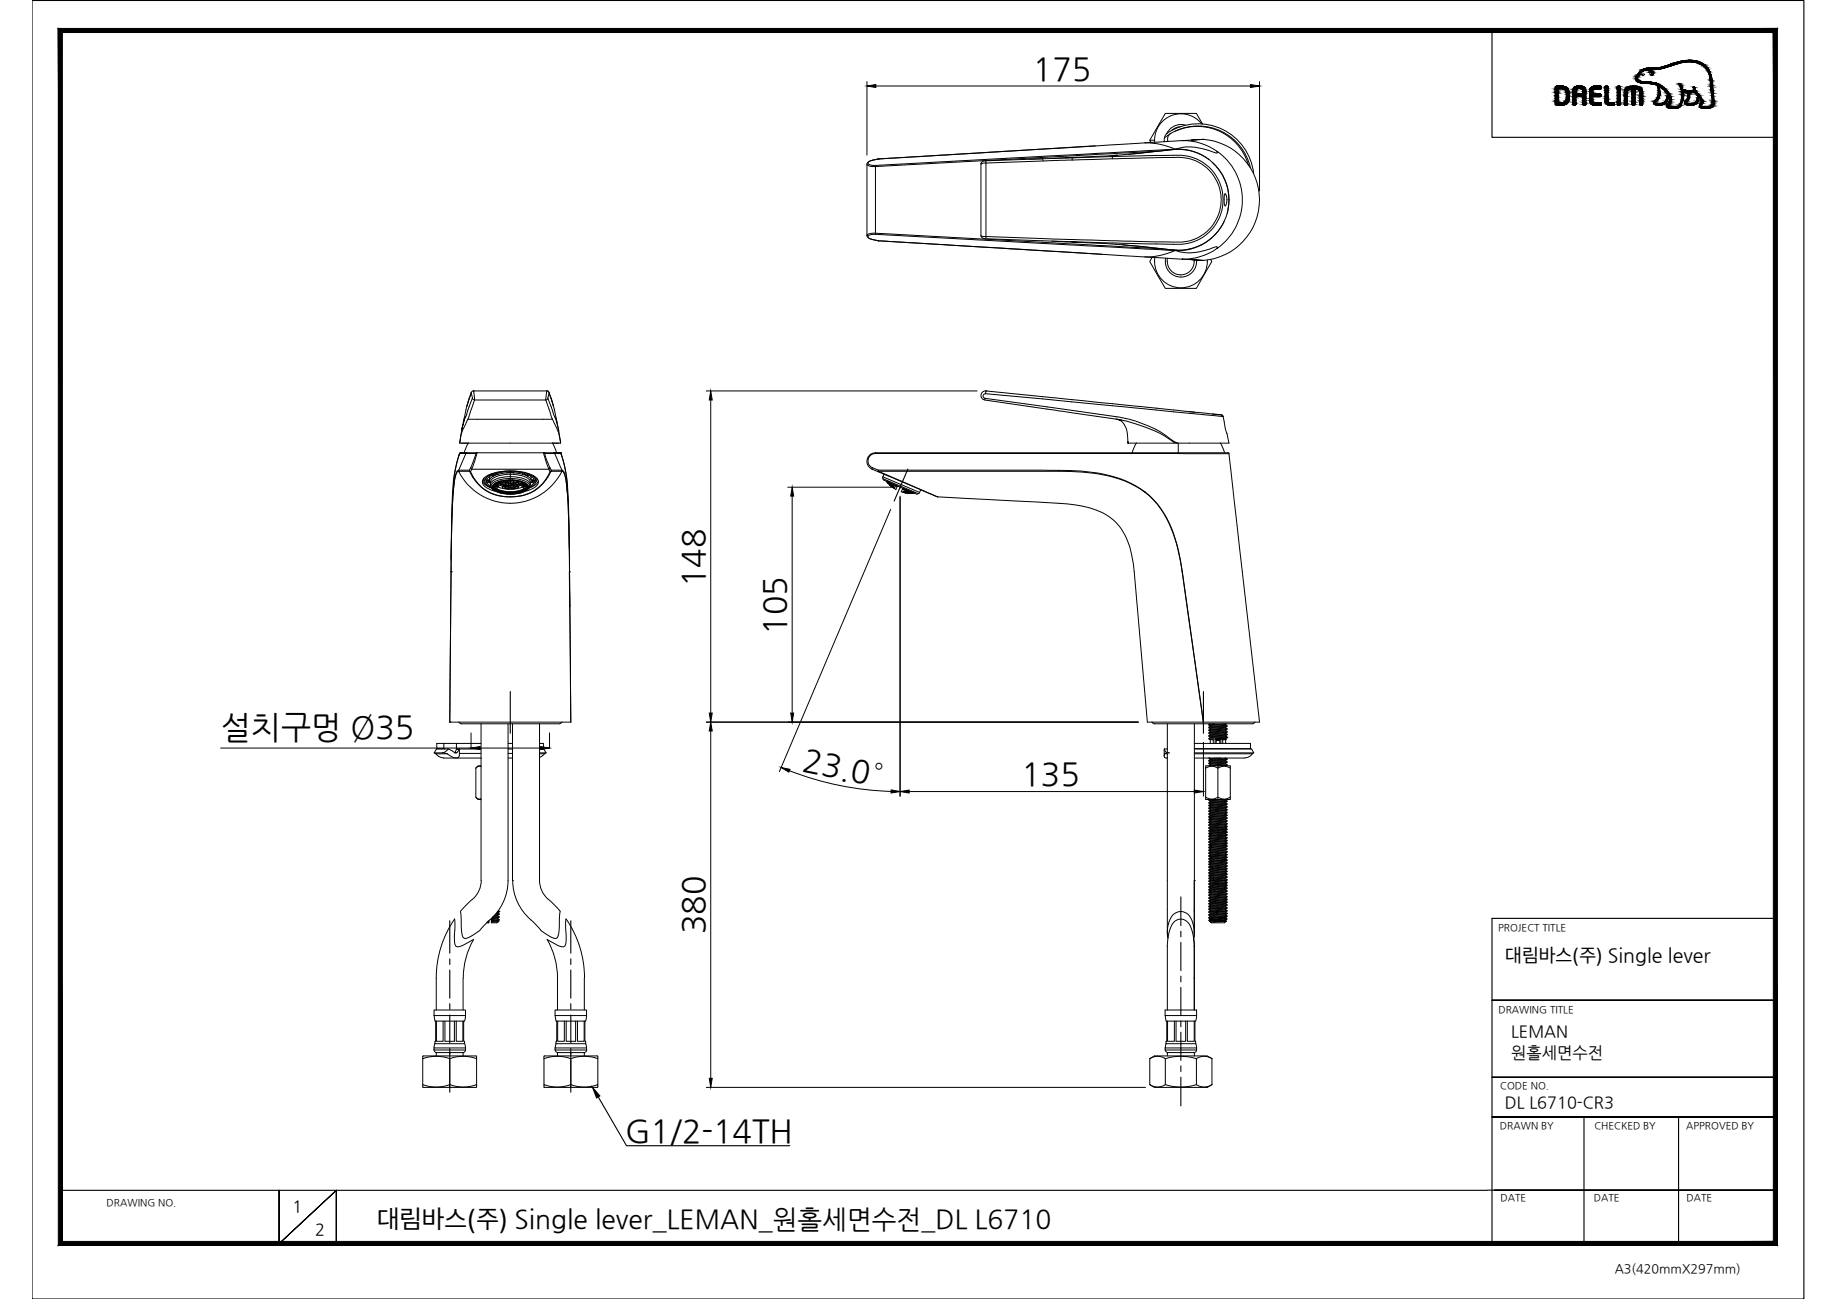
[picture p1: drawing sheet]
<svg xmlns="http://www.w3.org/2000/svg" width="420mm" height="297mm" viewBox="0 0 420 297" stroke-linecap="round" stroke-linejoin="round" font-family="sans-serif">
<defs><g id="words">
<g font-size="7.3">
<text x="236.3" y="18.3">175</text>
<text x="161.1" y="134.3" transform="rotate(-90 161.1 134.3)">148</text>
<text x="179.7" y="145.2" transform="rotate(-90 179.7 145.2)">105</text>
<text x="50.5" y="168.7">설치구멍 Ø35</text>
<text x="183.3" y="176.1" transform="rotate(11 183.3 176.1)">23.0°</text>
<text x="233.6" y="179.6">135</text>
<text x="161.1" y="213.6" transform="rotate(-90 161.1 213.6)">380</text>
<text x="143" y="261.1">G1/2-14TH</text>
</g>
<text font-size="5.9" x="86.2" y="280.7">대림바스(주) Single lever_LEMAN_원홀세면수전_DL L6710</text>
<text font-size="4.4" x="344.3" y="219.9">대림바스(주) Single lever</text>
<g font-size="3.7">
<text x="345.6" y="237.2">LEMAN</text>
<text x="345.6" y="241.9">원홀세면수전</text>
<text x="344.2" y="253.4">DL L6710-CR3</text>
<text x="66.9" y="277.1">1</text>
<text x="72.1" y="282.4">2</text>
</g>
<text font-size="2.9" x="369.3" y="291.1">A3(420mmX297mm)</text>
<g font-size="2.3">
<text x="342.6" y="212.8">PROJECT TITLE</text>
<text x="342.7" y="231.6">DRAWING TITLE</text>
<text x="343.2" y="249">CODE NO.</text>
<text x="343.1" y="258.3">DRAWN BY</text>
<text x="364.7" y="258.2">CHECKED BY</text>
<text x="385.7" y="258.3">APPROVED BY</text>
<text x="24.4" y="275.9">DRAWING NO.</text>
<text x="343.2" y="274.7">DATE</text>
<text x="364.5" y="274.7">DATE</text>
<text x="385.7" y="274.7">DATE</text>
</g>
</g></defs>
<!-- layer: 0 -->
<g fill="#000" stroke="#000" stroke-width=".23">
<path d="M198.3 19.7l2-.4v.7zM286 19.3l2.1 .4-2.1 .3zM162.6 89.4l.3 2.1h-.7zM181.2 111.4l.3 2h-.7zM107.7 171.1l2.1-.4v.7zM123.7 170.7l2 .4-2 .3zM162.2 163.1h.7l-.3 2zM162.6 165.1l.3 2.1h-.7zM178.6 175.5l2.1 .4-.3 .7zM180.8 163.1h.7l-.3 2zM203.8 180.6l2.1 .4-2.1 .3zM205.9 181l2-.3v.6z"/>
<path d="M273.2 180.7l2.1 .3-2.1 .3zM135.5 248.6l1.7 2-.8 .5zM162.2 246.6h.7l-.3 2.1z"/>
<path d="M13.3 284.8l392.3-.9h-391.3zM13.3 284.8l392.3-.9 .9 .9zM405.6 7.4v276.5l.9 .9zM405.6 7.4l.9-.9v278.3zM14.3 7.4h391.3l.9-.9zM13.3 6.5h393.2l-392.2 .9zM13.3 6.5l1 277.4v-276.5zM13.3 6.5l1 277.4-1 .9z"/>
</g>
<g fill="none" stroke="#000" stroke-width=".25">
<path d="M7.3 .1h405.3v296.9h-405.3zM341.2 7v24.4h64.9M380 24h.1M205.9 111.4v.2M406.1 210h-64.9v74.7M341.2 228.7h64.9h-64.9M136.8 250.8l6.5 11.2h37.3M341.2 255.4h64.9h-64.9M341.2 246.3h64.9h-64.9M362.3 255.4v28.9M383.9 255.4v28.9M13.8 272.2h326.3"/>
<path d="M63.8 272.2v12.2l13.1-12.2-13.1 12.2zM340.2 272.1h65.9h-64.3M76.9 284.4v-12.2v12.2M350.5 284.3h55.6"/>
</g>
<g fill="none" stroke="#000" stroke-width=".23">
<path d="M355.8 19.8a2.92 2.92 0 0 1 2.9 .6l.2 1.5a1.79 1.79 0 0 1-1.8 2.2h-.7a.61 .61 0 0 1-.6-.2 .61 .61 0 0 1-.1-.7zM367.2 19.8a.39 .39 0 0 1 .4-.1 .39 .39 0 0 1 .2 .4v2.4a.6 .6 0 0 0 0 .7 .6 .6 0 0 0 .6 .2h.8v.5a1.37 1.37 0 0 1-1.9-.2l-.2-.4zM370 19.8l.1-.1a.39 .39 0 0 1 .4 .1 .39 .39 0 0 1 .1 .5v2.9a.49 .49 0 0 1 0 .6 .49 .49 0 0 1-.4 .2l-.3-.1zM375 16.4a4.3 4.3 0 0 1 3.2-.8l1.4-.2 4.9-1.4a6.1 6.1 0 0 1 6.1 1.6 5.8 5.8 0 0 1 1 2.8l.2 2.2a7.6 7.6 0 0 1 0 3.6l-.7 .5h-1.3a.78 .78 0 0 1-1.1-.5 1.22 1.22 0 0 0-.1-1.9v-.1a1.99 1.99 0 0 1-1.2 1.8h-1.2a.63 .63 0 0 1-.9-.6l.2-.3a1.95 1.95 0 0 0 .5-2l-1-.1a4.4 4.4 0 0 1-1.1 3.7h-1.7a.64 .64 0 0 1-.9-.2 .64 .64 0 0 1 .3-.9 1.69 1.69 0 0 0 0-1.7 1.97 1.97 0 0 1-2.5 2.1 .6 .6 0 0 1-.8-.3 .6 .6 0 0 1 .3-.8l.5-.6 .2-.9a2.39 2.39 0 0 0-.3-1.9l-.9-.3-1.9-.2a1.89 1.89 0 0 1-2.1-1.1l.1-.5zM375.1 17a1.07 1.07 0 0 0-.6 1.1 2.51 2.51 0 0 0 1.8 .6 5.5 5.5 0 0 1 5.9 4.1l-.5 1.5h1.9a1.32 1.32 0 0 0 .9-1.3 6.1 6.1 0 0 0-.5-3.8h.3l.6 1.3 2.6 .3M375.1 17a2.76 2.76 0 0 1 2.6-1.1 24.4 24.4 0 0 0 6.6-1.5 5.3 5.3 0 0 1 6.2 1.7l.6 1.4 .3 3.2a6 6 0 0 1 .1 3.5l-.3 .1h-1.9l-.2-.3a1.02 1.02 0 0 0 .3-1.2l-.8-1.1a2.38 2.38 0 0 1-1-1.8l-.3 .2M375.1 17h.1M375.5 17h.6l-.3 .3h-.2zM377.2 16.7h.1M377.3 16.5a.47 .47 0 0 1 .8-.1 .47 .47 0 0 1-.4 .7l.2-.6-.6 .1zM379.4 19.6l.4 .3a4.1 4.1 0 0 1 1.6 1.7 1.76 1.76 0 0 1-1.6 2.1h-1l-.2-.4a3.2 3.2 0 0 0 .8-3.7zM356.4 20.3a1.35 1.35 0 0 1 1.5 .2 1.35 1.35 0 0 1 .4 1.5 1.36 1.36 0 0 1-1.9 1.4z"/>
<path d="M360 20a2.2 2.2 0 0 1 2.6 .2l.1 3.6a.35 .35 0 0 1-.4 .2 .35 .35 0 0 1-.3-.4v-1.5h-1.6v1.3a.39 .39 0 0 1-.1 .6 .39 .39 0 0 1-.6-.3v-3.1zM360.5 20.4l.3-.1a.83 .83 0 0 1 1.1 .1 .83 .83 0 0 1 .1 1l-1.6 .1zM363.7 20.2a2.87 2.87 0 0 1 2.5-.5v.6h-1.1a.64 .64 0 0 0-.7 .1 .64 .64 0 0 0-.1 .8v.3h1.6a.3 .3 0 0 1 .3 .3 .3 .3 0 0 1-.3 .3h-1.6v.8a.56 .56 0 0 0 .2 .6 .56 .56 0 0 0 .7-.1h1v.6l-.9 .1a1.33 1.33 0 0 1-1.4-.3 1.33 1.33 0 0 1-.3-1.4zM371.9 20.1l.4-.3 1-.1a2.17 2.17 0 0 1 2.3 .7l.1 3.2a.37 .37 0 0 1-.4 .4 .37 .37 0 0 1-.3-.5v-2.6a.77 .77 0 0 0-1-.5v3.5l-.3 .1-.4-.1v-3.5a.67 .67 0 0 0-1.1 .7v2.5a.36 .36 0 0 1-.3 .4 .36 .36 0 0 1-.4-.4v-2.5zM382.1 23.4h.1M386.4 21.1l1.3 .1a1.36 1.36 0 0 1 .3 2l-.7 .5h-1.4l-.2-.3 .1-.1a2.29 2.29 0 0 0 .6-2.2zM387.3 20.1l.2 .7M387.3 20.1h.1M387.5 20.8h.1"/>
</g>
<g fill="#000" stroke="#000" stroke-width=".23">
<path d="M356.2 19.7h1.3zM356.4 19.7h.9zM364.8 19.7h.5zM373.3 19.7h.7zM377.1 15.6h3.4zM377.2 16.6h.2zM377.7 15.6h2.9zM377.8 15.6h2.8zM377.7 16.2h.1zM378.2 15.6h2.4zM384.1 19.2h.2zM384.1 19.1h.2z"/>
<path d="M386.1 13.8h.8zM355.7 23.8h2.5zM356.2 24h1.3zM357.7 20.4h1zM359.9 20.2h2.7zM364.2 23.9h2zM364.4 24h1.8zM364.9 24.1h.2zM365.1 20.3h1.1zM365.4 20.3h.8zM367.7 24h1.5zM367.8 24h1.4z"/>
<path d="M368.1 24.1h.7zM384 24.1h.4zM387 21.2h.6zM387.4 20.8h.5z"/>
<path d="M356.4 19.7h1.1zM356.2 19.7h1.3zM356.2 19.7h1.3z"/>
<path d="M356.2 19.7h1.4zM355.9 19.7h1.7z"/>
<path d="M355.9 19.7l2 .1zM355.8 19.8h2.1z"/>
<path d="M355.8 19.8h2.1zM355.8 19.8h2.1z"/>
<path d="M355.8 19.8l2.4 .1zM355.8 19.8l2.4 .1h-2.4z"/>
<path d="M355.8 19.9l2.4 .1zM355.8 19.9l2.4 .1z"/>
<path d="M355.7 20h2.6zM355.7 20h2.6z"/>
<path d="M361.1 19.7h.3zM361 19.7h.4z"/>
<path d="M361 19.7h.4zM361 19.7h.4z"/>
<path d="M361 19.7h.6zM360.8 19.7h.8z"/>
<path d="M360.8 19.7h.9zM360.8 19.7h.9z"/>
<path d="M360.8 19.7h1.1zM360.6 19.7h1.3z"/>
<path d="M360.6 19.7h1.3zM360.6 19.7h1.3z"/>
<path d="M360.6 19.7l1.5 .1zM360.3 19.8h1.8z"/>
<path d="M360.3 19.8h1.9zM360.3 19.8h1.9z"/>
<path d="M360.3 19.8l2 .1zM360.2 19.9h2.1z"/>
<path d="M360.2 19.9h2.1zM360.1 19.9h2.2z"/>
<path d="M360.1 19.9l2.4 .1-.2-.1zM360.1 19.9l2.4 .1h-2.5z"/>
<path d="M364.8 19.7h.9zM364.7 19.7h1z"/>
<path d="M364.7 19.7h1.3zM364.5 19.7h1.5z"/>
<path d="M364.5 19.7h1.6zM364.5 19.7h1.6z"/>
<path d="M364.5 19.7h1.6zM364.4 19.7h1.7z"/>
<path d="M364.4 19.7h1.8zM364.4 19.7h1.8z"/>
<path d="M364.4 19.7l1.8 .1zM364.4 19.8h1.8z"/>
<path d="M364.4 19.8h1.8zM364.2 19.8h2z"/>
<path d="M364.2 19.8h2zM364.2 19.8h2z"/>
<path d="M364.1 19.8l2.1 .2v-.2zM363.9 20l.2-.2 2.1 .2z"/>
<path d="M363.9 20l2.3 .1v-.1zM363.9 20l2.3 .1h-2.4z"/>
<path d="M367.3 19.7h.4zM367.2 19.7h.5z"/>
<path d="M367.2 19.7l.5 .1zM367.2 19.8h.5z"/>
<path d="M367.2 19.8h.5zM367.2 19.8h.5z"/>
<path d="M367.2 19.8h.5zM367.2 19.8h.5z"/>
<path d="M367.1 19.8l.7 .1zM367.1 19.8l.7 .1zM367.1 19.9h.7zM367.1 19.9h.7z"/>
<path d="M367.1 19.9l.7 .1zM367.1 19.9l.7 .1z"/>
<path d="M370.1 19.7l.4 .1zM370 19.8h.5zM370 19.8h.5zM370 19.8h.5z"/>
<path d="M370 19.8l.6 .1-.1-.1zM370 19.8l.6 .1h-.7z"/>
<path d="M369.9 19.9h.7zM369.9 19.9h.7z"/>
<path d="M369.9 19.9l.7 .2v-.2zM369.9 19.9l.7 .2h-.7z"/>
<path d="M373.3 19.7l1.1 .1zM372.7 19.8h1.7z"/>
<path d="M374.1 17.9h.3zM374.1 17.9h.3z"/>
<path d="M374.1 17.9l.4 .1zM374.1 17.9l.4 .1h-.4z"/>
<path d="M372.7 19.8h1.9zM372.7 19.8h1.9z"/>
<path d="M374.1 18l.4 .1zM374.1 18l.4 .1z"/>
<path d="M374.1 18.1h.4zM374.1 18.1h.4z"/>
<path d="M374.1 18.1l.5 .1zM374.1 18.1l.5 .1z"/>
<path d="M374.1 17.6l.4 .1zM374.1 17.6l.4 .1z"/>
<path d="M374.1 17.7l.3 .2 .1-.2zM374.1 17.7l.3 .2h-.3z"/>
<path d="M374.2 17.6h.4zM374.2 17.6h.3z"/>
<path d="M374.2 18.2l.4 .1zM374.2 18.2l.4 .1z"/>
<path d="M372.7 19.8h2.2zM372.3 19.8h2.6z"/>
<path d="M374.2 18.3l.6 .1zM374.2 18.3l.6 .1z"/>
<path d="M374.2 17.4l.4 .2 .1-.2zM374.2 17.4l.4 .2h-.4z"/>
<path d="M374.3 18.4h.6zM374.3 18.4h.6z"/>
<path d="M374.4 17.3h.5zM374.4 17.3h.5z"/>
<path d="M374.4 17.3l.3 .1 .2-.1zM374.4 17.3l.3 .1h-.5z"/>
<path d="M374.3 18.4l.9 .2zM374.3 18.4l.9 .2zM374.4 18.6h.8zM374.4 18.6h.8z"/>
<path d="M372.3 19.8l2.7 .1zM372.2 19.9h2.8z"/>
<path d="M374.5 17.1l.4 .2 .1-.2zM374.5 17.1l.4 .2h-.5z"/>
<path d="M374.6 17h.4zM374.6 17l.4 .1h-.5z"/>
<path d="M372.2 19.9l3.1 .2-.3-.2zM371.9 20.1l.3-.2 3.1 .2z"/>
<path d="M374.6 17h.5zM374.6 17h.4z"/>
<path d="M374.7 16.9l.4 .1zM374.7 16.9l.4 .1zM374.6 17h.5zM374.6 17h.5zM374.6 17h.5zM374.6 17h.5zM374.6 17h.5zM374.6 17h.5z"/>
<path d="M374.6 17h.5zM374.6 17h.5zM374.6 17h.5zM374.6 17h.5z"/>
<path d="M374.8 16.8l.4 .1zM374.8 16.8l.4 .1z"/>
<path d="M374.7 16.9h.5zM374.7 16.9h.4z"/>
<path d="M374.4 18.6h1zM374.4 18.6h1z"/>
<path d="M374.8 16.7l.4 .1zM374.8 16.7l.4 .1zM374.8 16.8h.4zM374.8 16.8h.4zM374.8 16.8h.4zM374.8 16.8h.4z"/>
<path d="M374.8 16.8h.4zM374.8 16.8h.4zM374.8 16.8h.4zM374.8 16.8h.4z"/>
<path d="M374.8 16.7h.4zM374.8 16.7h.4z"/>
<path d="M374.8 16.7h.5zM374.8 16.7h.4z"/>
<path d="M374.5 18.6l1 .1zM374.5 18.6l1 .1z"/>
<path d="M375 16.4l.3 .3 .2-.3zM375 16.4l.3 .3h-.5z"/>
<path d="M374.6 18.7h1zM374.6 18.7h1zM374.6 18.7h1zM374.6 18.7h1z"/>
<path d="M374.6 18.7h1.1zM374.6 18.7h1.1z"/>
<path d="M374.6 18.7h1.3zM374.6 18.7h1.3z"/>
<path d="M374.6 18.7h1.5zM374.6 18.7h1.5z"/>
<path d="M375.2 16.2l.3 .2 .4-.2zM375 16.4l.2-.2 .3 .2zM375 16.4h.5zM375 16.4h.5z"/>
<path d="M375.3 16.2h.7zM375.3 16.2h.6z"/>
<path d="M374.6 18.7h1.6zM374.6 18.7h1.6z"/>
<path d="M376.2 19h2.7zM376.2 19h2.7zM376.2 19h2.7z"/>
<path d="M374.6 18.7h1.7zM374.6 18.7h1.7zM374.6 18.7h1.7zM374.6 18.7h1.7z"/>
<path d="M374.6 18.7h1.7zM374.6 18.7h1.7z"/>
<path d="M374.6 18.7h1.8zM374.6 18.7h1.8z"/>
<path d="M374.6 18.7h2.3zM374.6 18.7h2.3z"/>
<path d="M375.5 16l.5 .2 .5-.2zM375.3 16.2l.2-.2 .5 .2z"/>
<path d="M375.5 16h1.1zM375.5 16h1z"/>
<path d="M374.7 18.7l3 .1zM374.7 18.7l3 .1z"/>
<path d="M375.6 15.9h1.4zM375.6 15.9h1.6z"/>
<path d="M375.6 15.9h1.4zM375.5 16h1.1z"/>
<path d="M375.6 15.9h1.6zM375.6 15.9h1.6zM375.6 15.9h1.6zM375.6 15.9h1.6z"/>
<path d="M375.6 15.9h1.6zM375.6 15.9h1.9z"/>
<path d="M377.2 16.6h.2zM377.3 16.6h.1z"/>
<path d="M375.6 15.9h1.9zM375.6 15.9h2.1z"/>
<path d="M377.3 16.5h.3zM377.3 16.5h.3zM377.3 16.5h.3zM377.3 16.5h.4z"/>
<path d="M377.3 16.5l.1 .1 .2-.1zM377.3 16.5l.1 .1h-.2zM377.2 16.6h.2zM377.2 16.6h.2z"/>
<path d="M377.7 17.2h.1zM377.7 17.2h.1z"/>
<path d="M375.6 15.9h2.1zM375.6 15.9h2.1z"/>
<path d="M374.8 18.8h2.9zM374.8 18.8h2.9z"/>
<path d="M374.8 18.8l3.3 .1zM374.8 18.8l3.3 .1z"/>
<path d="M377.3 16.4h.4zM377.3 16.4l.4 .1z"/>
<path d="M377.8 15.6h2.8zM377.8 15.6h2.8zM377.8 15.6h2.8zM377.7 15.6h2.9z"/>
<path d="M377.7 16.2h.2zM377.7 16.2h.2z"/>
<path d="M377.7 17.2h.2zM377.7 17.2h.1z"/>
<path d="M377.6 16.2l.4 .1zM377.5 16.3h.5z"/>
<path d="M377.7 17.1h.2zM377.7 17.1l.2 .1z"/>
<path d="M377.5 16.3h.5zM377.5 16.3h.5z"/>
<path d="M377.7 17h.3zM377.7 17l.2 .1z"/>
<path d="M377.4 16.3l.7 .1zM377.4 16.4h.7z"/>
<path d="M377.7 17h.3zM377.7 17h.3z"/>
<path d="M377.4 16.4h.7zM377.3 16.4h.8z"/>
<path d="M374.9 18.9h3.3zM374.9 18.9h3.3z"/>
<path d="M377.7 16.4l.4 .1zM377.7 16.4l.4 .1z"/>
<path d="M377.8 16.5h.3zM377.8 16.5h.3z"/>
<path d="M377.9 16.5h.2zM377.9 16.5h.2z"/>
<path d="M377.9 16.5l.3 .1zM377.9 16.5l.3 .1zM377.9 16.6h.3zM377.9 16.6h.3z"/>
<path d="M377.9 16.8h.2zM377.9 16.8h.2z"/>
<path d="M377.9 16.8l.1 .2 .1-.2zM377.9 16.8l.1 .2h-.3z"/>
<path d="M377.9 16.6l.3 .1zM377.9 16.6l.3 .1z"/>
<path d="M377.9 16.7h.3zM377.9 16.7l.2 .1z"/>
<path d="M375 18.9h3.2zM375 18.9h3.2z"/>
<path d="M375 18.9h3.3zM375 18.9h3.3z"/>
<path d="M375 18.9l3.6 .1zM375 18.9l3.6 .1z"/>
<path d="M375.7 15.9h2.8zM375.7 15.9h2z"/>
<path d="M375.2 19h3.6zM375.2 19h3.6zM375.4 19h3.4zM375.4 19h3.4z"/>
<path d="M375.4 19h3.4zM375.4 19h3.4zM375.6 19h3.2zM375.6 19h3.2z"/>
<path d="M375.6 19h3.2zM375.6 19h3.2z"/>
<path d="M375.7 19h3.1zM375.7 19h3.1z"/>
<path d="M375.9 19h3zM375.9 19h3z"/>
<path d="M376.1 19h2.8zM376.1 19h2.8zM376.2 19h2.7z"/>
<path d="M376.2 19l2.7 .1zM376.2 19l2.7 .1z"/>
<path d="M376.3 19.1h2.8zM376.3 19.1h2.8z"/>
<path d="M377.4 19.1l1.8 .1zM377.4 19.1l1.8 .1z"/>
<path d="M379.1 19.6h.3zM379.1 19.6h.3z"/>
<path d="M377.9 19.2h1.4zM377.9 19.2h1.4z"/>
<path d="M378.1 19.2h1.2zM378.1 19.2h1.2z"/>
<path d="M378.2 19.2l1.3 .1zM378.2 19.2l1.3 .1z"/>
<path d="M375.8 15.9h3.6zM375.7 15.9h2.8z"/>
<path d="M379.4 19.6h.6zM379.4 19.6h.6z"/>
<path d="M379.1 19.6l.3 .1zM379.1 19.6l.3 .1zM379.1 19.7h.3zM379.1 19.7h.3zM379.1 19.7h.3zM379.1 19.7h.3zM379.1 19.7h.3zM379.1 19.7h.3z"/>
<path d="M379.1 19.7l.4 .1zM379.1 19.7l.4 .1z"/>
<path d="M375.8 15.8h3.7zM375.8 15.8l3.6 .1z"/>
<path d="M379.2 19.8h.3zM379.2 19.8h.3z"/>
<path d="M379.2 19.8l.4 .5-.1-.5zM379.2 19.8l.4 .5h-.3z"/>
<path d="M378.6 19.3l1 .1zM378.6 19.3l1 .1z"/>
<path d="M378.8 19.4l.9 .1zM378.8 19.4l.9 .1z"/>
<path d="M379 19.5h.8zM379 19.5h.8z"/>
<path d="M376 15.8h3.8zM375.8 15.8h3.7z"/>
<path d="M379.1 19.5l.8 .1zM379.1 19.5l.8 .1z"/>
<path d="M379.1 19.6h.9zM379.1 19.6h.9z"/>
<path d="M379.4 19.6l.6 .1zM379.4 19.6l.6 .1z"/>
<path d="M379.4 19.7h.7zM379.4 19.7h.7zM379.5 19.7h.6zM379.5 19.7h.6z"/>
<path d="M376.2 15.7h3.9zM376 15.8h3.8z"/>
<path d="M379.5 19.7h.6zM379.5 19.7h.6z"/>
<path d="M379.5 19.7l.7 .1zM379.5 19.7l.7 .1z"/>
<path d="M379.6 19.8h.6zM379.6 19.8h.6z"/>
<path d="M379.6 19.8l.8 .1zM379.6 19.8l.8 .1z"/>
<path d="M376.5 15.6h3.8zM376.2 15.7h3.9z"/>
<path d="M376.6 15.6h3.8zM376.5 15.6h3.8z"/>
<path d="M379.8 19.9l.9 .2-.3-.2zM379.8 19.9l.9 .2h-.6z"/>
<path d="M377.1 15.6h3.4zM377.1 15.6h3.5z"/>
<path d="M377.1 15.6h3.4zM377.1 15.6h3.4zM377 15.6h3.5z"/>
<path d="M377 15.6h3.5zM376.6 15.6h3.8z"/>
<path d="M378 15.6h2.6zM377.8 15.6h2.8zM377.8 15.6h2.8z"/>
<path d="M377.7 15.6h2.9zM377.7 15.6h2.9zM377.2 15.6h3.4z"/>
<path d="M377.2 15.6h3.4zM377.1 15.6h3.5zM377.1 15.6h3.5zM377.1 15.6h3.5z"/>
<path d="M379.2 15.5h1.6zM378.2 15.6h2.4zM378 15.6h2.6z"/>
<path d="M379.6 15.4h1.4zM379.2 15.5h1.6z"/>
<path d="M380 15.4h1.3zM379.6 15.4h1.4z"/>
<path d="M380.3 15.3h1.2zM380 15.4h1.3z"/>
<path d="M380.6 15.2h1.2zM380.3 15.3h1.2z"/>
<path d="M380.9 15.1h1.2zM380.6 15.2h1.2z"/>
<path d="M381 15.1h1.1zM381 15.1h1.1zM381 15.1h1.1zM381 15.1h1.2z"/>
<path d="M381 15.1h1.1zM380.9 15.1h1.2z"/>
<path d="M381.3 15h1.1zM381 15.1h1.2zM381 15.1h1.2zM381 15.1h1.2z"/>
<path d="M381.5 14.9h1.2zM381.3 15h1.1z"/>
<path d="M381.8 14.8h1.1zM381.5 14.9h1.2z"/>
<path d="M381.9 14.8h1.1zM381.8 14.8h1.1z"/>
<path d="M382 14.8h1.1zM381.9 14.8h1.1z"/>
<path d="M382 14.7h1.2zM382 14.7l1.1 .1z"/>
<path d="M382.1 14.7h1.1zM382.1 14.7h1.1zM382.1 14.7h1.1zM382.1 14.7h1.1z"/>
<path d="M382.1 14.7h1.1zM382 14.7h1.2zM382 14.7h1.2zM382 14.7h1.2zM382 14.7h1.2zM382 14.7h1.2z"/>
<path d="M382.2 14.6h1.3zM382.1 14.7h1.1z"/>
<path d="M384 19.2h.4zM384 19.2h.4z"/>
<path d="M384.1 19.4h.4zM384.1 19.4h.4z"/>
<path d="M382.9 14.4l.6 .2 .7-.2zM382.2 14.6l.7-.2 .6 .2z"/>
<path d="M384.1 19.1h.2zM384.1 19.1h.2z"/>
<path d="M383 14.4h1.3zM382.9 14.4h1.3z"/>
<path d="M384.1 19.1l.2 .1zM384.1 19.1l.2 .1zM384 19.2h.3z"/>
<path d="M384 19.2h.4zM384 19.2h.4z"/>
<path d="M384 19.2l.4 .1zM384 19.2l.4 .1z"/>
<path d="M384.1 19.3l.4 .1zM384.1 19.3l.4 .1z"/>
<path d="M384.1 19.4l.4 .1zM384.1 19.4l.4 .1z"/>
<path d="M384.2 19.5l.4 .1-.1-.1zM384.2 19.5l.4 .1h-.3z"/>
<path d="M384.3 19.6l.3 .1zM384.3 19.6l.3 .1z"/>
<path d="M384.3 19.7l.4 .1-.1-.1zM384.3 19.7l.4 .1h-.4z"/>
<path d="M384.3 19.8l.4 .3v-.3zM384.3 19.8l.4 .3h-.3z"/>
<path d="M383.4 14.3l.9 .1 .5-.1zM383 14.4l.4-.1 .9 .1z"/>
<path d="M383.5 14.3h1.4zM383.4 14.3h1.4z"/>
<path d="M383.6 14.3h1.5zM383.5 14.3h1.4z"/>
<path d="M383.8 14.2h1.9zM383.6 14.3h1.5z"/>
<path d="M384 14.1h2.8zM383.8 14.2h1.9z"/>
<path d="M386.1 13.8h1.2zM385.5 13.8h1.8z"/>
<path d="M385.5 13.8l2.1 .1zM385.2 13.9h2.4z"/>
<path d="M387.4 19.9l.2 .1zM387.3 20h.3zM387.3 20h.3zM387.3 20h.3z"/>
<path d="M387.3 20h.3zM387.3 20h.3z"/>
<path d="M385.2 13.9h2.5zM385.1 13.9h2.6z"/>
<path d="M385.1 13.9h2.7zM385 13.9h2.8z"/>
<path d="M385 13.9h2.9zM384.9 13.9h3z"/>
<path d="M384.9 13.9l3.3 .1zM384.5 14h3.7z"/>
<path d="M384.5 14h3.9zM384.3 14h4.1z"/>
<path d="M384.3 14l4.3 .1zM384 14.1h4.6z"/>
<path d="M386.8 14.1l1.9 .1zM386.8 14.1l1.9 .1z"/>
<path d="M387.2 14.2h1.5zM387.2 14.2h1.5z"/>
<path d="M387.3 14.2l1.7 .1zM387.3 14.2l1.7 .1z"/>
<path d="M387.9 14.3h1.2zM387.9 14.3h1.2z"/>
<path d="M388.1 14.3l1.2 .1zM388.1 14.3l1.2 .1z"/>
<path d="M388.4 14.4l1.2 .3-.3-.3zM388.4 14.4l1.2 .3h-.6z"/>
<path d="M389 14.7l.8 .1zM389 14.7l.8 .1z"/>
<path d="M389.1 14.8l.9 .2-.2-.2zM389.1 14.8l.9 .2h-.5z"/>
<path d="M389.5 15l.9 .3-.4-.3zM389.5 15l.9 .3h-.6z"/>
<path d="M389.8 15.3l.6 .1zM389.8 15.3l.6 .1z"/>
<path d="M389.9 15.4l.6 .1zM389.9 15.4l.6 .1z"/>
<path d="M390 15.5l.6 .1zM390 15.5l.6 .1z"/>
<path d="M390.1 15.6h.5zM390.1 15.6h.5z"/>
<path d="M390.1 15.6h.5zM390.1 15.6h.5z"/>
<path d="M390.2 15.6l.6 .3-.2-.3zM390.2 15.6l.6 .3h-.4z"/>
<path d="M390.4 15.9l.6 .4-.2-.4zM390.4 15.9l.6 .4h-.4z"/>
<path d="M390.6 16.3l.4 .1zM390.6 16.3l.4 .1z"/>
<path d="M390.7 16.4l.6 .6-.3-.6zM390.7 16.4l.6 .6h-.4z"/>
<path d="M391.2 18.4h.4zM391.2 18.4h.4z"/>
<path d="M391.2 18.4h.4zM391.2 18.4h.4zM391.2 18.4h.4zM391.2 18.4h.4z"/>
<path d="M391.2 19.2h.4zM391.2 19.2h.4z"/>
<path d="M390.9 17l.4 .1zM390.9 17l.4 .1z"/>
<path d="M390.9 17.1l.6 .5-.2-.5zM390.9 17.1l.6 .5h-.4z"/>
<path d="M391.1 17.6l.4 .4v-.4zM391.1 17.6l.4 .4h-.3z"/>
<path d="M391.2 18l.3 .2v-.2zM391.2 18l.3 .2h-.3z"/>
<path d="M391.2 18.2l.4 .2zM391.2 18.2l.4 .2zM391.2 18.4h.4zM391.2 18.4h.4zM391.2 18.4h.4zM391.2 18.4h.4z"/>
<path d="M391.2 18.4l.4 .1v-.1zM391.2 18.4l.4 .1h-.4z"/>
<path d="M391.2 18.5l.4 .2v-.2zM391.2 18.5l.4 .2h-.4zM391.2 18.7h.4zM391.2 18.7h.4z"/>
<path d="M391.2 18.7l.4 .3v-.3zM391.2 18.7l.4 .3h-.4z"/>
<path d="M391.2 19h.4zM391.2 19h.4z"/>
<path d="M391.2 19l.4 .2v-.2zM391.2 19l.4 .2h-.4z"/>
<path d="M391.2 19.2h.4zM391.2 19.2h.4z"/>
<path d="M391.3 19.2l.3 .1zM391.3 19.2l.3 .1zM391.3 19.3h.3zM391.3 19.3h.3z"/>
<path d="M391.3 19.3h.3zM391.3 19.3h.3z"/>
<path d="M391.3 19.3l.3 .1zM391.3 19.3l.3 .1z"/>
<path d="M391.3 19.4l.3 .1v-.1zM391.3 19.4l.3 .1h-.3z"/>
<path d="M391.3 19.5l.4 .1zM391.3 19.5l.4 .1z"/>
<path d="M391.3 19.6l.4 .2v-.2zM391.3 19.6l.4 .2h-.4z"/>
<path d="M391.3 19.8l.4 .1zM391.3 19.8l.4 .1z"/>
<path d="M391.3 19.9l.4 .2v-.2zM391.3 19.9l.4 .2h-.4z"/>
<path d="M355.7 20.3h1.4zM355.7 20.3h1.4z"/>
<path d="M355.7 23.5h1.4zM355.7 23.5h1.4z"/>
<path d="M356.2 24l1.1 .1zM356.4 24.1h.9z"/>
<path d="M355.7 20.3l.7 .1zM355.7 20.3l.7 .1z"/>
<path d="M355.7 20.4l.7 .2v-.2zM355.7 20.4l.7 .2h-.7z"/>
<path d="M355.7 20.6h.7zM355.7 20.6h.7z"/>
<path d="M355.7 20.6l.7 .3v-.3zM355.7 20.6l.7 .3h-.7z"/>
<path d="M355.7 20.9l.7 .3v-.3zM355.7 20.9l.7 .3h-.7z"/>
<path d="M355.7 21.2l.7 .1v-.1zM355.7 21.2l.7 .1h-.7z"/>
<path d="M355.7 21.3l.7 .6v-.6zM355.7 21.3l.7 .6h-.7z"/>
<path d="M355.7 21.9l.7 .3v-.3zM355.7 21.9l.7 .3h-.7z"/>
<path d="M355.7 22.2l.7 .4v-.4zM355.7 22.2l.7 .4h-.7zM355.7 22.6h.7zM355.7 22.6h.7z"/>
<path d="M355.7 22.6l.7 .4v-.4zM355.7 22.6l.7 .4h-.7z"/>
<path d="M355.7 23l.7 .2v-.2zM355.7 23l.7 .2h-.7z"/>
<path d="M355.7 23.2l.7 .1zM355.7 23.2l.7 .1z"/>
<path d="M355.7 23.3l.7 .1v-.1zM355.7 23.3l.7 .1h-.7zM355.7 23.4h.7zM355.7 23.4h.7z"/>
<path d="M355.7 23.4l.7 .1zM355.7 23.4l.7 .1z"/>
<path d="M355.7 23.5h.8zM355.7 23.5h.8z"/>
<path d="M355.7 20.3h1.1zM355.7 20.3h1.3z"/>
<path d="M355.7 20.3h1.1zM355.7 20.3h.7zM355.7 20.3h.7zM355.7 20.3h.7z"/>
<path d="M355.7 23.5h1.1zM355.7 23.5h1.1z"/>
<path d="M355.7 23.5h1.3zM355.7 23.5h1.3z"/>
<path d="M355.7 20.3h1.3zM355.7 20.3h1.4z"/>
<path d="M355.7 23.5h1.4zM355.7 23.5h1.4z"/>
<path d="M357.1 20.3h1.5zM357.1 20.3h1.5z"/>
<path d="M355.7 23.5h1.4zM355.7 23.5h1.4z"/>
<path d="M357.1 23.5h1.5zM357.1 23.5h1.5z"/>
<path d="M355.9 24h1.7zM355.9 24h1.6zM356.2 24h1.3z"/>
<path d="M355.8 23.9h2.1zM355.8 23.9h2.1z"/>
<path d="M355.8 23.9h2.1zM355.8 23.9l1.8 .1z"/>
<path d="M355.8 23.8l2.1 .1 .3-.1zM355.8 23.8l2.1 .1h-2.1z"/>
<path d="M355.7 20l2.7 .1-.1-.1zM355.7 20l2.7 .1h-2.7z"/>
<path d="M355.7 23.8h2.6zM355.7 23.8h2.5zM355.7 23.8h2.5z"/>
<path d="M355.7 23.7l2.6 .1 .1-.1zM355.7 23.7l2.6 .1h-2.6z"/>
<path d="M355.7 20.1h2.8zM355.7 20.1h2.8z"/>
<path d="M355.7 20.1l2.9 .2-.1-.2zM355.7 20.1l2.9 .2h-2.9z"/>
<path d="M355.7 23.6h2.8zM355.7 23.6l2.7 .1z"/>
<path d="M357.1 20.3h1.5zM357.1 20.3h1.5zM357.1 20.3h1.5zM357.1 20.3h1.5z"/>
<path d="M357.2 20.3h1.4zM357.2 20.3h1.4z"/>
<path d="M357.3 23.5h1.3zM357.1 23.5h1.5z"/>
<path d="M355.7 23.5l2.8 .1 .1-.1zM355.7 23.5l2.8 .1h-2.8z"/>
<path d="M357.4 20.3l1.3 .1zM357.4 20.3l1.3 .1zM357.7 20.4h1z"/>
<path d="M357.6 23.4h1zM357.3 23.5h1.3z"/>
<path d="M357.8 20.4l1 .2-.1-.2zM357.8 20.4l1 .2h-.8z"/>
<path d="M357.7 23.4h1zM357.6 23.4h1z"/>
<path d="M357.9 23.3h.8zM357.7 23.4h1z"/>
<path d="M358 20.6l.8 .1v-.1zM358 20.6l.8 .1h-.7z"/>
<path d="M358.1 20.7l.8 .2-.1-.2zM358.1 20.7l.8 .2z"/>
<path d="M358.1 23l.7 .1zM358.1 23.1h.7z"/>
<path d="M358.1 23.1l.6 .2 .1-.2zM358.1 23.1l.6 .2h-.8z"/>
<path d="M358.1 20.9l.8 .2v-.2zM358.1 20.9l.8 .2h-.7z"/>
<path d="M358.2 21.1l.7 .1v-.1zM358.2 21.1l.7 .1h-.7z"/>
<path d="M358.2 22.7l.6 .3 .1-.3zM358.2 22.7l.6 .3h-.7z"/>
<path d="M358.2 21.2l.7 .2v-.2zM358.2 21.2l.7 .2h-.6z"/>
<path d="M358.3 21.4l.6 .1zM358.3 21.4l.6 .1zM358.3 21.5h.6zM358.3 21.5h.6zM358.3 21.5h.6zM358.3 21.5h.6zM358.3 21.5h.6zM358.3 21.5h.6z"/>
<path d="M358.3 21.5h.6zM358.3 21.5h.6z"/>
<path d="M358.3 21.5l.6 .1zM358.3 21.5l.6 .1z"/>
<path d="M358.3 21.6l.6 .3v-.3zM358.3 21.6l.6 .3h-.6z"/>
<path d="M358.3 21.9l.6 .1v-.1zM358.3 21.9l.6 .1h-.6z"/>
<path d="M358.3 22l.6 .1v-.1zM358.3 22l.6 .1h-.6z"/>
<path d="M358.3 22.1l.6 .1zM358.3 22.1l.6 .1z"/>
<path d="M358.3 22.2h.6zM358.3 22.2h.6z"/>
<path d="M358.3 22.2l.6 .1zM358.3 22.2l.6 .1z"/>
<path d="M358.3 22.3l.6 .4v-.4zM358.3 22.3l.6 .4h-.7zM358.2 22.7h.7zM358.2 22.7h.7z"/>
<path d="M359.7 20.9h.7zM359.7 20.9h.7zM359.7 20.9h.7zM359.7 20.9h.7z"/>
<path d="M359.9 24h.3zM359.9 24h.3z"/>
<path d="M359.9 24h.4zM359.9 24h.3z"/>
<path d="M359.8 24h.5zM359.8 24h.5z"/>
<path d="M359.8 23.9h.6zM359.8 23.9l.5 .1z"/>
<path d="M359.7 20.8l.7 .1zM359.7 20.8l.7 .1z"/>
<path d="M359.7 20.9h.7zM359.7 20.9h.7zM359.7 20.9h.7zM359.7 20.9h.7z"/>
<path d="M359.7 20.9h.7zM359.7 20.9h.7z"/>
<path d="M359.7 20.9l.7 .1zM359.7 20.9l.7 .1z"/>
<path d="M359.7 21h.7zM359.7 21h.7z"/>
<path d="M359.7 21l.7 .2v-.2zM359.7 21l.7 .2h-.7zM359.7 21.2h.7zM359.7 21.2h.7z"/>
<path d="M359.7 21.2l.7 .2v-.2zM359.7 21.2l.7 .2h-.7z"/>
<path d="M359.7 21.4l.7 .1zM359.7 21.4l.7 .1z"/>
<path d="M359.7 22.1l.7 .1zM359.7 22.1l.7 .1z"/>
<path d="M359.7 22.2l.7 .1v-.1zM359.7 22.2l.7 .1h-.7z"/>
<path d="M359.7 22.3l.7 .5v-.5zM359.7 22.3l.7 .5h-.7z"/>
<path d="M359.7 22.8l.7 .1zM359.7 22.8l.7 .1z"/>
<path d="M359.7 22.9l.7 .5v-.5zM359.7 22.9l.7 .5h-.7z"/>
<path d="M359.7 23.4h.7zM359.7 23.4h.7z"/>
<path d="M359.7 23.4l.7 .2v-.2zM359.7 23.4l.7 .2h-.7z"/>
<path d="M359.7 23.6l.7 .1zM359.7 23.6l.7 .1z"/>
<path d="M359.7 23.7l.7 .1v-.1zM359.7 23.7l.7 .1h-.7z"/>
<path d="M359.7 23.8h.7zM359.7 23.8h.7z"/>
<path d="M359.7 23.8l.7 .1zM359.7 23.8l.7 .1zM359.7 23.9h.7zM359.7 23.9h.7zM359.7 23.9h.7zM359.7 23.9h.7z"/>
<path d="M359.7 23.9h.7zM359.7 23.9h.7z"/>
<path d="M359.7 20.6l.7 .2 .1-.2zM359.7 20.6l.7 .2h-.7z"/>
<path d="M359.8 20.4l.7 .2v-.2zM359.8 20.4l.7 .2h-.8zM359.7 20.6h.8zM359.7 20.6h.8z"/>
<path d="M359.8 20.3h.8zM359.8 20.3l.7 .1z"/>
<path d="M359.8 20.3h1zM359.8 20.3h.8zM359.8 20.3h.8zM359.8 20.3h.8z"/>
<path d="M359.8 20.3h1.3zM359.8 20.3h1z"/>
<path d="M360 20l2.5 .1zM360 20l2.5 .1z"/>
<path d="M360 20.1l2.6 .1-.1-.1zM360 20.1l2.6 .1h-2.7zM359.9 20.2h2.7z"/>
<path d="M359.9 20.2l2.7 .1zM359.9 20.2l2.7 .1z"/>
<path d="M361.4 20.3h1.2zM361.4 20.3h1.2z"/>
<path d="M361.4 20.3h1.2zM361.4 20.3h1.2z"/>
<path d="M361.6 20.3h1zM361.6 20.3h1z"/>
<path d="M361.8 20.3l.9 .1zM361.8 20.3l.9 .1zM361.9 20.4h.8zM361.9 20.4h.8z"/>
<path d="M362.1 24h.5zM362.1 24h.6z"/>
<path d="M362.1 24h.5zM362.1 24h.4z"/>
<path d="M361.9 20.4l.8 .1v-.1zM361.9 20.4l.8 .1z"/>
<path d="M362 20.5l.7 .1zM362 20.5l.7 .1z"/>
<path d="M362 20.6l.7 .1v-.1zM362 20.6l.7 .1h-.7z"/>
<path d="M362 20.7l.7 .2v-.2zM362 20.7l.7 .2h-.7zM362 20.9h.7zM362 20.9h.7z"/>
<path d="M362 20.9h.7zM362 20.9h.7z"/>
<path d="M362 20.9h.7zM362 20.9h.7z"/>
<path d="M362 20.9l.7 .1zM362 20.9l.7 .1zM362 21h.7zM362 21h.7z"/>
<path d="M362 21l.7 .2v-.2zM362 21l.7 .2h-.7z"/>
<path d="M362 21.2l.7 .1zM362 21.2l.7 .1z"/>
<path d="M362 21.3l.7 .1v-.1zM362 21.3l.7 .1h-.7z"/>
<path d="M362 21.4l.7 .1zM362 21.4l.7 .1z"/>
<path d="M359.7 21.5h3zM359.7 21.5h3z"/>
<path d="M359.7 21.5l3 .1zM359.7 21.5l3 .1z"/>
<path d="M359.7 21.6l3 .4v-.4zM359.7 21.6l3 .4h-3z"/>
<path d="M359.7 22l3 .1v-.1zM359.7 22l3 .1h-3z"/>
<path d="M362 22.1l.7 .1zM362 22.1l.7 .1z"/>
<path d="M362 22.2l.7 .1v-.1zM362 22.2l.7 .1h-.7z"/>
<path d="M362 22.3l.7 .2v-.2zM362 22.3l.7 .2h-.7z"/>
<path d="M362 22.5h.7zM362 22.5h.7z"/>
<path d="M362 22.5l.7 .5v-.5zM362 22.5l.7 .5h-.7z"/>
<path d="M362 23l.7 .1zM362 23l.7 .1z"/>
<path d="M362 23.1l.7 .3v-.3zM362 23.1l.7 .3h-.7z"/>
<path d="M362 23.4l.7 .2v-.2zM362 23.4l.7 .2h-.7z"/>
<path d="M362 23.6l.7 .1v-.1zM362 23.6l.7 .1h-.7z"/>
<path d="M362 23.7h.7zM362 23.7h.7z"/>
<path d="M362 23.7l.7 .1zM362 23.7l.7 .1z"/>
<path d="M362 23.8h.7zM362 23.8h.7z"/>
<path d="M362 23.8l.7 .1zM362 23.8l.7 .1z"/>
<path d="M362 23.9h.7zM362 23.9h.7zM362 23.9h.7zM362 23.9h.7z"/>
<path d="M362 23.9h.7zM362 23.9l.7 .1z"/>
<path d="M363.7 20.3h1.2zM363.7 20.3h1.2z"/>
<path d="M363.6 20.7l.7 .1zM363.6 20.7l.7 .1z"/>
<path d="M363.6 20.8h.7zM363.6 20.8h.7zM363.6 20.8h.7zM363.6 20.8h.7z"/>
<path d="M363.6 20.8l.7 .1zM363.6 20.8l.7 .1z"/>
<path d="M363.6 20.9h.7zM363.6 20.9h.7z"/>
<path d="M363.6 20.9h.7zM363.6 20.9h.7z"/>
<path d="M363.6 20.9l.7 .2v-.2zM363.6 20.9l.7 .2h-.7z"/>
<path d="M363.6 21.1l.7 .1zM363.6 21.1l.7 .1z"/>
<path d="M363.6 21.2l.7 .1v-.1zM363.6 21.2l.7 .1h-.7z"/>
<path d="M363.6 21.3l.7 .1v-.1zM363.6 21.3l.7 .1h-.7z"/>
<path d="M363.6 21.4l.7 .1zM363.6 21.4l.7 .1z"/>
<path d="M363.6 22.1l.7 .1zM363.6 22.1l.7 .1z"/>
<path d="M363.6 22.2l.7 .1v-.1zM363.6 22.2l.7 .1h-.7z"/>
<path d="M363.6 22.3l.7 .1zM363.6 22.3l.7 .1z"/>
<path d="M363.6 22.4l.7 .1v-.1zM363.6 22.4l.7 .1h-.7z"/>
<path d="M363.6 22.5l.7 .3v-.3zM363.6 22.5l.7 .3h-.7z"/>
<path d="M363.6 22.8l.7 .1v-.1zM363.6 22.8l.7 .1h-.7zM363.6 22.9h.7zM363.6 22.9h.7z"/>
<path d="M363.6 22.9h.7zM363.6 22.9h.7z"/>
<path d="M363.6 22.9l.7 .1zM363.6 22.9l.7 .1z"/>
<path d="M363.6 23h.7zM363.6 23h.7z"/>
<path d="M363.6 23l.7 .1zM363.6 23l.7 .1z"/>
<path d="M363.6 23.1l.7 .2v-.2zM363.6 23.1l.7 .2h-.7z"/>
<path d="M363.6 20.5h.7zM363.6 20.5h.8z"/>
<path d="M363.6 20.5l.7 .2v-.2zM363.6 20.5l.7 .2h-.7z"/>
<path d="M363.6 23.3h.8zM363.6 23.3h.8z"/>
<path d="M363.6 23.3l.8 .1zM363.6 23.3l.8 .1z"/>
<path d="M363.7 20.4h.7zM363.7 20.4l.7 .1z"/>
<path d="M363.7 23.4h.9zM363.7 23.4h.9z"/>
<path d="M363.7 20.3h.9zM363.7 20.3h1.1z"/>
<path d="M363.7 20.3h.9zM363.7 20.3l.7 .1z"/>
<path d="M363.7 20.3h1.1zM363.7 20.3h1.2z"/>
<path d="M363.7 23.4h1.1zM363.7 23.4h1.1z"/>
<path d="M363.7 23.4h1.2zM363.7 23.4h1.2zM363.7 23.4h1.2zM363.7 23.4h1.2z"/>
<path d="M364.8 24.1h.4zM364.8 24.1h.5z"/>
<path d="M364.8 24.1h.4zM364.8 24.1h.3z"/>
<path d="M364.7 24.1h1zM364.7 24.1h.6z"/>
<path d="M363.6 22.1h2.4zM363.6 22.1h2.4z"/>
<path d="M363.6 21.5h2.4zM363.6 21.5h2.4z"/>
<path d="M363.6 22.1h2.4zM363.6 22.1h2.5z"/>
<path d="M364.6 24h1.4zM364.6 24l1.1 .1z"/>
<path d="M363.6 21.5h2.5zM363.6 21.5h2.5z"/>
<path d="M363.6 21.5l2.5 .1zM363.6 21.5l2.5 .1z"/>
<path d="M364.6 24h1.5zM364.6 24h1.4z"/>
<path d="M366 20.3h.1zM365.4 20.3h.7z"/>
<path d="M363.6 21.6l2.6 .1zM363.6 21.6l2.6 .1z"/>
<path d="M363.6 22h2.5zM363.6 22l2.5 .1z"/>
<path d="M364.5 24h1.6zM364.5 24h1.7z"/>
<path d="M364.5 24h1.6zM364.5 24h1.6z"/>
<path d="M363.8 20.1l2.4 .1zM363.7 20.2h2.5z"/>
<path d="M363.7 20.2h2.5zM363.7 20.2h2.5z"/>
<path d="M363.7 20.2l2.5 .1zM363.7 20.2l2.5 .1zM363.7 20.3h2.5zM363.7 20.3h2.5z"/>
<path d="M364.9 20.3h1.3zM364.9 20.3h1.3z"/>
<path d="M365 20.3h1.2zM365 20.3h1.2zM365.1 20.3h1.1z"/>
<path d="M363.6 21.7h2.6zM363.6 21.7h2.6z"/>
<path d="M363.6 21.7l2.6 .2v-.2zM363.6 21.7l2.6 .2h-2.6z"/>
<path d="M363.6 21.9l2.6 .1zM363.6 21.9l2.6 .1z"/>
<path d="M363.6 22h2.6zM363.6 22h2.5z"/>
<path d="M363.7 23.4l2.5 .1zM363.7 23.4l2.5 .1z"/>
<path d="M363.7 23.5l2.5 .1zM363.7 23.5l2.5 .1zM363.7 23.6h2.5zM363.7 23.6h2.5z"/>
<path d="M363.7 23.6l2.5 .1v-.1zM363.7 23.6l2.5 .1h-2.4z"/>
<path d="M363.8 23.7l2.4 .1zM363.8 23.7l2.4 .1z"/>
<path d="M363.9 23.8l2.3 .1v-.1zM363.9 23.8l2.3 .1h-2zM364.2 23.9h2z"/>
<path d="M364.2 23.9l2 .1zM364.2 23.9l2 .1zM364.4 24h1.8z"/>
<path d="M364.4 24h1.8zM364.4 24h1.8zM364.5 24h1.7zM364.5 24h1.7z"/>
<path d="M367.1 20l.7 .1zM367.1 20l.7 .1z"/>
<path d="M367.1 20.1l.7 .2v-.2zM367.1 20.1l.7 .2h-.7z"/>
<path d="M367.1 20.3h.7zM367.1 20.3h.7z"/>
<path d="M367.1 20.3l.7 .3v-.3zM367.1 20.3l.7 .3h-.7z"/>
<path d="M367.1 20.6l.7 .1zM367.1 20.6l.7 .1z"/>
<path d="M367.1 20.7l.7 .4v-.4zM367.1 20.7l.7 .4h-.7z"/>
<path d="M367.1 21.1l.7 .1zM367.1 21.1l.7 .1z"/>
<path d="M367.1 21.2l.7 .8v-.8zM367.1 21.2l.7 .8h-.7z"/>
<path d="M367.1 22l.7 .1zM367.1 22l.7 .1z"/>
<path d="M367.1 22.1l.7 .3v-.3zM367.1 22.1l.7 .3h-.7z"/>
<path d="M367.1 22.4l.7 .1v-.1zM367.1 22.4l.7 .1h-.7z"/>
<path d="M367.1 22.5l.7 .2v-.2zM367.1 22.5l.7 .2h-.7z"/>
<path d="M367.1 22.7l.7 .1zM367.1 22.7l.7 .1z"/>
<path d="M367.1 22.8l.7 .1v-.1zM367.1 22.8l.7 .1h-.7zM367.1 22.9h.7zM367.1 22.9h.7z"/>
<path d="M367.1 22.9l.7 .1zM367.1 22.9l.7 .1zM367.1 23h.7zM367.1 23h.7z"/>
<path d="M367.1 23l.7 .1zM367.1 23l.7 .1zM367.1 23.1h.7zM367.1 23.1h.7z"/>
<path d="M367.1 23.1l.7 .1v-.1zM367.1 23.1l.7 .1h-.7z"/>
<path d="M367.1 23.2l.7 .1v-.1zM367.1 23.2l.7 .1h-.7zM367.1 23.3h.7zM367.1 23.3h.7z"/>
<path d="M367.1 23.3l.9 .1zM367.1 23.3l.9 .1z"/>
<path d="M367.2 23.4h1zM367.2 23.4h1z"/>
<path d="M368.1 24.1h.5zM368.3 24.1h.3z"/>
<path d="M367.2 23.4h1.1zM367.2 23.4h1.1z"/>
<path d="M367.2 23.4h1.2zM367.2 23.4h1.2z"/>
<path d="M368 24.1h.9zM368 24.1h.8z"/>
<path d="M368 24h1zM368 24l.9 .1z"/>
<path d="M367.9 24h1.2zM367.9 24h1.1z"/>
<path d="M367.2 23.4l2 .1zM367.2 23.4l2 .1z"/>
<path d="M367.8 24h1.4zM367.8 24h1.3z"/>
<path d="M367.2 23.5h2zM367.2 23.5h2z"/>
<path d="M367.2 23.5l2 .1zM367.2 23.5l2 .1z"/>
<path d="M367.2 23.6l2 .1v-.1zM367.2 23.6l2 .1h-1.9z"/>
<path d="M367.3 23.7l1.9 .1v-.1zM367.3 23.7l1.9 .1h-1.8z"/>
<path d="M367.4 23.8l1.8 .1zM367.4 23.8l1.8 .1z"/>
<path d="M367.5 23.9l1.7 .1v-.1zM367.5 23.9l1.7 .1zM367.7 24h1.5z"/>
<path d="M367.7 24h1.5zM367.7 24h1.5zM367.8 24h1.4z"/>
<path d="M367.8 24h1.4zM367.8 24h1.4z"/>
<path d="M370 24h.5zM370 24h.4z"/>
<path d="M369.9 20.1l.7 .2v-.2zM369.9 20.1l.7 .2h-.7z"/>
<path d="M369.9 20.3l.7 .2v-.2zM369.9 20.3l.7 .2h-.7z"/>
<path d="M369.9 20.5l.7 .7v-.7zM369.9 20.5l.7 .7h-.7z"/>
<path d="M369.9 21.2l.7 .7v-.7zM369.9 21.2l.7 .7h-.7z"/>
<path d="M369.9 21.9l.7 .7v-.7zM369.9 21.9l.7 .7h-.7z"/>
<path d="M369.9 22.6l.7 .6v-.6zM369.9 22.6l.7 .6h-.7z"/>
<path d="M369.9 23.2l.7 .3v-.3zM369.9 23.2l.7 .3h-.7z"/>
<path d="M369.9 23.5l.7 .2v-.2zM369.9 23.5l.7 .2h-.7z"/>
<path d="M369.9 23.7l.7 .1v-.1zM369.9 23.7l.7 .1h-.7z"/>
<path d="M369.9 23.8l.7 .1zM369.9 23.8l.7 .1z"/>
<path d="M369.9 23.9l.6 .1 .1-.1zM369.9 23.9l.6 .1h-.5zM370 24h.5zM370 24h.5z"/>
<path d="M371.6 20.6h.8zM371.6 20.6h.8z"/>
<path d="M371.6 24h.5zM371.6 24h.4z"/>
<path d="M371.6 24h.6zM371.6 24h.5zM371.6 24h.5zM371.6 24h.5z"/>
<path d="M371.5 21.4h.7zM371.5 21.4h.7z"/>
<path d="M371.5 21.4l.7 .1zM371.5 21.4l.7 .1z"/>
<path d="M371.5 21.5h.7zM371.5 21.5h.7z"/>
<path d="M371.5 21.5l.7 .1zM371.5 21.5l.7 .1z"/>
<path d="M371.5 21.6h.7zM371.5 21.6h.7z"/>
<path d="M371.5 21.6l.7 .1v-.1zM371.5 21.6l.7 .1h-.7z"/>
<path d="M371.5 21.7l.7 .1zM371.5 21.7l.7 .1z"/>
<path d="M371.5 21.8l.7 .2v-.2zM371.5 21.8l.7 .2h-.7z"/>
<path d="M371.5 22h.7zM371.5 22h.7z"/>
<path d="M371.5 22l.7 1.1v-1.1zM371.5 22l.7 1.1h-.7z"/>
<path d="M371.5 23.1h.7zM371.5 23.1h.7z"/>
<path d="M371.5 23.1l.7 .5v-.5zM371.5 23.1l.7 .5h-.7zM371.5 23.6h.7zM371.5 23.6h.7z"/>
<path d="M371.5 23.6l.7 .1v-.1zM371.5 23.6l.7 .1h-.7zM371.5 23.7h.7zM371.5 23.7h.7z"/>
<path d="M371.5 23.7l.7 .1zM371.5 23.7l.7 .1zM371.5 23.8h.7zM371.5 23.8h.7z"/>
<path d="M371.5 23.8l.7 .1zM371.5 23.8l.7 .1zM371.5 23.9h.7zM371.5 23.9h.7z"/>
<path d="M371.5 23.9h.7zM371.5 23.9l.7 .1zM371.6 24h.6zM371.6 24h.6z"/>
<path d="M371.5 21.1h.7zM371.5 21.1h.7z"/>
<path d="M371.5 21.1l.7 .3v-.3zM371.5 21.1l.7 .3h-.7z"/>
<path d="M371.6 20.7l.7 .1zM371.6 20.7l.7 .1z"/>
<path d="M371.6 20.8l.6 .3 .1-.3zM371.6 20.8l.6 .3h-.7z"/>
<path d="M371.6 20.6l.7 .1 .1-.1zM371.6 20.6l.7 .1h-.7z"/>
<path d="M371.7 20.4l.7 .2 .1-.2zM371.7 20.4l.7 .2h-.8z"/>
<path d="M371.7 20.3h1zM371.7 20.3h1.1z"/>
<path d="M371.7 20.3h1zM371.7 20.3l.8 .1z"/>
<path d="M371.7 20.3h1.4zM371.7 20.3h1.5z"/>
<path d="M371.7 20.3h1.4zM371.7 20.3h1.1z"/>
<path d="M373.2 20.3h2.3zM373.2 20.3h2.3z"/>
<path d="M373.3 20.3h.7zM373.3 20.3h.7z"/>
<path d="M373.3 24h.6zM373.3 24h.6z"/>
<path d="M373.4 24h.5zM373.4 24h.3z"/>
<path d="M373.3 23.9h.6zM373.3 23.9h.7z"/>
<path d="M373.3 23.9h.6zM373.3 23.9h.6z"/>
<path d="M373.3 23.9h.6zM373.3 23.9l.6 .1z"/>
<path d="M373.3 20.3l.7 .1zM373.3 20.3l.7 .1z"/>
<path d="M373.3 20.4h.7zM373.3 20.4h.7z"/>
<path d="M373.3 20.4l.7 .2v-.2zM373.3 20.4l.7 .2h-.7z"/>
<path d="M373.3 20.6h.7zM373.3 20.6h.7z"/>
<path d="M373.3 20.6l.7 .2v-.2zM373.3 20.6l.7 .2h-.7z"/>
<path d="M373.3 20.8l.7 .1zM373.3 20.8l.7 .1z"/>
<path d="M373.3 20.9l.7 .2v-.2zM373.3 20.9l.7 .2h-.7z"/>
<path d="M373.3 21.1l.7 .4v-.4zM373.3 21.1l.7 .4h-.7z"/>
<path d="M373.3 21.5l.7 .1v-.1zM373.3 21.5l.7 .1h-.7z"/>
<path d="M373.3 21.6l.7 .7v-.7zM373.3 21.6l.7 .7h-.7z"/>
<path d="M373.3 22.3l.7 .1v-.1zM373.3 22.3l.7 .1h-.7z"/>
<path d="M373.3 22.4l.7 .7v-.7zM373.3 22.4l.7 .7h-.7z"/>
<path d="M373.3 23.1l.7 .1v-.1zM373.3 23.1l.7 .1h-.7z"/>
<path d="M373.3 23.2l.7 .2v-.2zM373.3 23.2l.7 .2h-.7z"/>
<path d="M373.3 23.4l.7 .1v-.1zM373.3 23.4l.7 .1h-.7z"/>
<path d="M373.3 23.5l.7 .1v-.1zM373.3 23.5l.7 .1h-.7z"/>
<path d="M373.3 23.6l.7 .1zM373.3 23.6l.7 .1z"/>
<path d="M373.3 23.7l.7 .1zM373.3 23.7l.7 .1z"/>
<path d="M373.3 23.8h.7zM373.3 23.8h.7z"/>
<path d="M373.3 23.8l.7 .1zM373.3 23.8l.7 .1z"/>
<path d="M375 23.8h.7zM375 23.8h.7z"/>
<path d="M371.9 20.1h3.5zM371.9 20.1h3.5z"/>
<path d="M371.9 20.1l3.6 .2-.1-.2zM371.9 20.1l3.6 .2h-3.8z"/>
<path d="M373.2 20.3h2.3zM373.2 20.3h2.3zM373.3 20.3h2.2zM373.3 20.3h2.2z"/>
<path d="M374 20.3h1.5zM374 20.3h1.5z"/>
<path d="M374.1 20.3h1.4zM374.1 20.3h1.4z"/>
<path d="M374.2 20.3l1.3 .1zM374.2 20.3l1.3 .1z"/>
<path d="M374.5 20.4h1.1zM374.5 20.4h1.1z"/>
<path d="M374.7 20.4l.9 .1zM374.7 20.4l.9 .1z"/>
<path d="M374.7 20.5l.9 .1v-.1zM374.7 20.5l.9 .1h-.7zM374.9 20.6h.7zM374.9 20.6h.7z"/>
<path d="M375.1 24h.5zM375.1 24h.5z"/>
<path d="M375.1 24h.5zM375.1 24h.3z"/>
<path d="M374.9 20.6l.8 .3-.1-.3zM374.9 20.6l.8 .3h-.7z"/>
<path d="M375 20.9h.7zM375 20.9h.7z"/>
<path d="M375 20.9l.7 .3v-.3zM375 20.9l.7 .3h-.7z"/>
<path d="M375 23.9h.7zM375 23.9l.6 .1z"/>
<path d="M375 21.2l.7 .2v-.2zM375 21.2l.7 .2h-.7z"/>
<path d="M375 21.4h.7zM375 21.4h.7zM375 21.4h.7zM375 21.4h.7z"/>
<path d="M375 21.4l.7 .1zM375 21.4l.7 .1z"/>
<path d="M375 21.5l.7 .1zM375 21.5l.7 .1z"/>
<path d="M375 21.6l.7 .1zM375 21.6l.7 .1z"/>
<path d="M375 21.7h.7zM375 21.7h.7z"/>
<path d="M375 21.7l.7 .2v-.2zM375 21.7l.7 .2h-.7z"/>
<path d="M375 21.9l.7 .2v-.2zM375 21.9l.7 .2h-.7z"/>
<path d="M375 22.1l.7 .3v-.3zM375 22.1l.7 .3h-.7z"/>
<path d="M375 22.4l.7 .2v-.2zM375 22.4l.7 .2h-.7z"/>
<path d="M375 22.6l.7 .4v-.4zM375 22.6l.7 .4h-.7z"/>
<path d="M375 23l.7 .2v-.2zM375 23l.7 .2h-.7z"/>
<path d="M375 23.2l.7 .3v-.3zM375 23.2l.7 .3h-.7z"/>
<path d="M375 23.5l.7 .1v-.1zM375 23.5l.7 .1h-.7z"/>
<path d="M375 23.6l.7 .1zM375 23.6l.7 .1z"/>
<path d="M375 23.7l.7 .1v-.1zM375 23.7l.7 .1h-.7z"/>
<path d="M375 23.8h.7zM375 23.8h.7z"/>
<path d="M375 23.8l.7 .1zM375 23.8l.7 .1zM375 23.9h.7zM375 23.9h.7z"/>
<path d="M375 23.9h.7zM375 23.9h.7z"/>
<path d="M378.3 23.2h.4zM378.3 23.2h.4z"/>
<path d="M378.5 22.9h.6zM378.5 22.9h.6z"/>
<path d="M378.3 23.3l.3 .1v-.1zM378.3 23.3l.3 .1h-.4z"/>
<path d="M378.2 23.4l.4 .1zM378.2 23.4l.4 .1z"/>
<path d="M378.2 23.5h.4zM378.2 23.5h.4z"/>
<path d="M378.2 23.5l.5 .1zM378.2 23.5l.5 .1z"/>
<path d="M378.2 23.6h.5zM378.2 23.6h.5z"/>
<path d="M378.3 23.2h.4zM378.3 23.2l.3 .1z"/>
<path d="M378.3 23.6l.5 .1zM378.3 23.6l.5 .1z"/>
<path d="M378.3 23.2h.5zM378.3 23.2h.4z"/>
<path d="M378.4 23.1h.5zM378.4 23.1l.4 .1h-.5z"/>
<path d="M378.4 23.1h.5zM378.4 23.1h.5z"/>
<path d="M378.5 23h.5zM378.5 23l.4 .1h-.5z"/>
<path d="M378.5 22.9h.6zM378.5 22.9l.5 .1z"/>
<path d="M378.6 22.9h.5zM378.6 22.9h.5z"/>
<path d="M378.8 22.7l.3 .2 .1-.2zM378.6 22.9l.2-.2 .3 .2z"/>
<path d="M378.8 22.7h.5zM378.8 22.7h.4z"/>
<path d="M379.3 21.5h.3zM379.3 21.5h.3z"/>
<path d="M379 22.5l.3 .2 .1-.2zM379 22.5l.3 .2h-.5z"/>
<path d="M379.1 22.3l.3 .2v-.2zM379 22.5l.1-.2 .3 .2z"/>
<path d="M379.2 22.1l.3 .1zM379.2 22.1l.3 .1z"/>
<path d="M379.2 22.2l.2 .1 .1-.1zM379.2 22.2l.2 .1h-.3z"/>
<path d="M379.3 20.3h.3zM379.3 20.3h.3z"/>
<path d="M379.3 20.3l.3 .4v-.4zM379.3 20.3l.3 .4h-.3z"/>
<path d="M379.3 20.7l.3 .2v-.2zM379.3 20.7l.3 .2h-.3z"/>
<path d="M379.3 20.9l.3 .3v-.3zM379.3 20.9l.3 .3h-.3zM379.3 21.2h.3zM379.3 21.2h.3zM379.3 21.2h.3zM379.3 21.2h.3z"/>
<path d="M379.3 21.7l.3 .2v-.2zM379.3 21.7l.3 .2h-.4z"/>
<path d="M379.2 21.9l.3 .2 .1-.2zM379.2 21.9l.3 .2h-.3z"/>
<path d="M379.3 21.2h.3zM379.3 21.2h.3z"/>
<path d="M379.3 21.2l.3 .2v-.2zM379.3 21.2l.3 .2h-.3zM379.3 21.4h.3zM379.3 21.4h.3z"/>
<path d="M379.3 21.4h.3zM379.3 21.4h.3zM379.3 21.4h.3zM379.3 21.4h.3z"/>
<path d="M379.3 21.4l.3 .1zM379.3 21.4l.3 .1zM379.3 21.5h.3zM379.3 21.5h.3zM379.3 21.5h.3zM379.3 21.5h.3z"/>
<path d="M379.3 21.5h.3zM379.3 21.5h.3z"/>
<path d="M379.3 21.5l.3 .1zM379.3 21.5l.3 .1z"/>
<path d="M379.3 21.6l.3 .1v-.1zM379.3 21.6l.3 .1h-.3z"/>
<path d="M378.8 24h1.3zM378.8 24h1.3z"/>
<path d="M378.7 23.9h1.5zM378.7 23.9h1.6z"/>
<path d="M378.7 23.9h1.5zM378.7 23.9l1.4 .1z"/>
<path d="M378.5 23.9h2zM378.5 23.9h1.8z"/>
<path d="M378.4 23.9h2.2zM378.4 23.9h2.1z"/>
<path d="M380.1 20.1l.7 .2-.1-.2zM380.1 20.1l.7 .2h-.5z"/>
<path d="M378.3 23.7l2.3 .2 .2-.2zM378.3 23.7l2.3 .2h-2.2z"/>
<path d="M380.3 20.3l.7 .1zM380.3 20.3l.7 .1z"/>
<path d="M378.3 23.7h2.6zM378.3 23.7h2.5z"/>
<path d="M380.3 23.6l.6 .1zM380.1 23.7h.8z"/>
<path d="M378.3 23.7h2.6zM378.3 23.7h2.6z"/>
<path d="M380.4 20.4l.9 .4-.3-.4zM380.4 20.4l.9 .4h-.5zM380.8 20.8h.5zM380.8 20.8h.5z"/>
<path d="M380.5 23.5h.5zM380.3 23.6h.6z"/>
<path d="M380.6 23.4h.5zM380.5 23.5h.5z"/>
<path d="M380.8 23.2l.3 .2 .1-.2zM380.8 23.2l.3 .2h-.5z"/>
<path d="M381.3 22.4h.3zM381.3 22.4h.3z"/>
<path d="M380.9 23.1h.4zM380.9 23.1l.3 .1h-.4z"/>
<path d="M380.8 20.8l.9 .4-.4-.4zM380.8 20.8l.9 .4h-.5z"/>
<path d="M381.3 22h.3zM381.3 22h.3zM381.3 22h.3zM381.3 22h.3z"/>
<path d="M381.4 21.9h.2zM381.4 21.9h.2z"/>
<path d="M381.1 22.8h.3zM381.1 22.8h.3z"/>
<path d="M381.1 22.8l.2 .3 .1-.3zM381.1 22.8l.2 .3h-.4z"/>
<path d="M381.4 23.8h.5zM381.4 23.8h.5z"/>
<path d="M381.3 22.4l.1 .4 .2-.4zM381.3 22.4l.1 .4h-.3z"/>
<path d="M381.6 21.9h.4zM381.6 21.9h.4z"/>
<path d="M381.4 21.9l.2 .1zM381.4 21.9l.2 .1z"/>
<path d="M381.4 22h.2zM381.4 22h.2zM381.3 22h.3zM381.3 22h.3z"/>
<path d="M381.3 22l.3 .1zM381.3 22l.3 .1z"/>
<path d="M381.3 22.1l.3 .3v-.3zM381.3 22.1l.3 .3h-.3z"/>
<path d="M381.2 21.2l.6 .2zM381.2 21.2l.6 .2z"/>
<path d="M381.3 24.1l.4 .1zM381.3 24.1l.4 .1z"/>
<path d="M381.3 24.2h.4zM381.3 24.2h.4z"/>
<path d="M381.3 24.2l.4 .1zM381.3 24.2l.4 .1z"/>
<path d="M381.3 24h.4zM381.3 24l.4 .1z"/>
<path d="M381.3 24.3h.4zM381.3 24.3h.4z"/>
<path d="M381.3 24.3h.5zM381.3 24.3h.5z"/>
<path d="M381.3 21.4l.5 .1zM381.3 21.4l.5 .1z"/>
<path d="M381.4 21.5h.4zM381.4 21.5h.4z"/>
<path d="M381.8 22.3h.3zM381.8 22.3h.3z"/>
<path d="M381.4 23.9h.4zM381.4 23.9h.4z"/>
<path d="M381.3 23.9h.5zM381.3 23.9l.4 .1z"/>
<path d="M381.4 21.5l.4 .1zM381.4 21.5l.4 .1z"/>
<path d="M381.4 21.6h.5zM381.4 21.6h.5z"/>
<path d="M381.4 23.9h.4zM381.4 23.9h.4z"/>
<path d="M381.3 24.3h.5zM381.3 24.3h.5z"/>
<path d="M381.4 21.6l.6 .3-.1-.3zM381.4 21.6l.6 .3h-.6z"/>
<path d="M381.4 23.8h.5zM381.4 23.8l.4 .1zM381.4 23.9h.4zM381.4 23.9h.4z"/>
<path d="M381.5 23.7l.4 .1 .1-.1zM381.5 23.7l.4 .1h-.5z"/>
<path d="M381.6 21.9h.4zM381.6 21.9h.4z"/>
<path d="M381.7 21.9l.4 .1zM381.7 21.9l.4 .1z"/>
<path d="M381.6 23.6h.4zM381.5 23.7h.5z"/>
<path d="M381.7 22h.4zM381.7 22h.4z"/>
<path d="M381.7 22h.4zM381.7 22h.4z"/>
<path d="M381.6 23.6h.5zM381.6 23.6h.4z"/>
<path d="M381.7 22l.4 .3v-.3zM381.7 22l.4 .3h-.3z"/>
<path d="M381.7 23.4l.4 .2v-.2zM381.7 23.4l.4 .2h-.5z"/>
<path d="M381.8 22.3l.4 .3-.1-.3zM381.8 22.3l.4 .3h-.4z"/>
<path d="M381.8 23.2l.4 .1zM381.8 23.2l.4 .1z"/>
<path d="M381.8 23.3l.3 .1 .1-.1zM381.8 23.3l.3 .1h-.4z"/>
<path d="M381.8 22.6l.4 .1zM381.8 22.6l.4 .1z"/>
<path d="M381.9 22.7l.3 .2v-.2zM381.9 22.7l.3 .2h-.4z"/>
<path d="M381.8 22.9l.4 .3v-.3zM381.8 22.9l.4 .3h-.4z"/>
<path d="M381.8 24.7h1.9zM381.8 24.7h1.8z"/>
<path d="M381.6 24.7h2.2zM381.6 24.7h2.1z"/>
<path d="M381.6 24.7h2.3zM381.6 24.7h2.2z"/>
<path d="M381.5 24.6h2.5zM381.5 24.6l2.4 .1z"/>
<path d="M381.4 24.5h2.7zM381.4 24.5l2.6 .1z"/>
<path d="M381.3 24.5h2.9zM381.3 24.5h2.8z"/>
<path d="M383.7 24.3h.6zM383.5 24.3h.8z"/>
<path d="M381.3 24.3l3 .1zM381.3 24.3l3 .1z"/>
<path d="M381.3 24.4l2.9 .1 .1-.1zM381.3 24.4l2.9 .1h-2.9z"/>
<path d="M383.9 24.3h.4zM383.7 24.3h.6z"/>
<path d="M384 24.1l.3 .2 .1-.2zM384 24.1l.3 .2h-.4zM383.9 24.3h.4zM383.9 24.3h.4z"/>
<path d="M384 24h.5zM384 24l.4 .1zM384 24.1h.4z"/>
<path d="M384.1 24h.4zM384.1 24h.4z"/>
<path d="M384.2 23.8l.3 .2 .1-.2zM384.2 23.8l.3 .2h-.4z"/>
<path d="M384.6 20.9h.4zM384.6 20.9h.4zM384.6 20.9h.4zM384.6 20.9h.4zM384.6 20.9h.4zM384.6 20.9h.4z"/>
<path d="M384.4 20.1l.5 .3-.2-.3zM384.4 20.1l.5 .3h-.4z"/>
<path d="M384.4 23.4l.2 .4 .2-.4zM384.4 23.4l.2 .4h-.4z"/>
<path d="M384.5 20.4l.4 .1zM384.5 20.4l.4 .1z"/>
<path d="M384.6 20.5l.4 .1zM384.6 20.5l.4 .1z"/>
<path d="M384.6 22.7l.3 .2v-.2zM384.6 22.7l.3 .2h-.3z"/>
<path d="M384.6 22.9l.2 .5 .1-.5zM384.6 22.9l.2 .5h-.4zM384.4 23.4h.4zM384.4 23.4h.4z"/>
<path d="M384.6 20.6h.5zM384.6 20.6h.5z"/>
<path d="M385 20.9h2.9zM385 20.9h2.9z"/>
<path d="M384.6 20.9h.4zM384.6 20.9h.4z"/>
<path d="M385 20.9h2.9zM385 20.9h2.9z"/>
<path d="M384.6 20.9l.4 .1zM384.6 20.9l.4 .1z"/>
<path d="M384.6 21l.4 .1zM384.6 21l.4 .1z"/>
<path d="M384.6 21.1l.4 .1zM384.6 21.1l.4 .1z"/>
<path d="M384.7 21.2l.3 .3v-.3zM384.7 21.2l.3 .3h-.3z"/>
<path d="M384.7 21.5l.4 .2zM384.7 21.5l.4 .2h-.4z"/>
<path d="M384.7 22.1l.3 .3v-.3zM384.7 22.1l.3 .3h-.4z"/>
<path d="M384.6 22.4l.3 .3 .1-.3zM384.6 22.4l.3 .3h-.3z"/>
<path d="M384.7 21.7h.4zM384.7 21.7h.4z"/>
<path d="M384.7 21.7l.4 .1zM384.7 21.7l.4 .1z"/>
<path d="M384.7 21.8h.4zM384.7 21.8h.4z"/>
<path d="M384.7 21.8l.4 .1zM384.7 21.8l.4 .1z"/>
<path d="M384.7 21.9h.4zM384.7 21.9h.4z"/>
<path d="M384.7 21.9l.3 .2 .1-.2zM384.7 21.9l.3 .2h-.3z"/>
<path d="M384.6 20.6h1zM384.6 20.6h1z"/>
<path d="M385.3 23.4h.4zM385.3 23.4h.4z"/>
<path d="M385.4 23.7h.5zM385.4 23.7h.5z"/>
<path d="M385.4 23.7h2.6zM385.4 23.7h2.6z"/>
<path d="M384.6 20.6l1.6 .1zM384.6 20.6l1.6 .1z"/>
<path d="M385.3 23.4l.4 .1zM385.3 23.4l.4 .1z"/>
<path d="M385.3 23.5h.4zM385.3 23.5h.4z"/>
<path d="M385.3 23.4h.4zM385.3 23.4h.4z"/>
<path d="M385.3 23.5l.5 .1zM385.3 23.5l.5 .1z"/>
<path d="M385.4 23.3l.3 .1 .1-.1zM385.4 23.3l.3 .1h-.4z"/>
<path d="M385.4 23.2h.4zM385.4 23.2h.4z"/>
<path d="M385.4 23.2h.4zM385.4 23.2l.4 .1z"/>
<path d="M385.4 23.6h.5zM385.4 23.6h.5z"/>
<path d="M385.4 23.6l.5 .1zM385.4 23.6l.5 .1z"/>
<path d="M385.5 23.1h.4zM385.5 23.1l.3 .1z"/>
<path d="M385.5 23.1h.5zM385.5 23.1h.4z"/>
<path d="M386 21.1h.4zM386 21.1h.4z"/>
<path d="M386 21.1h.4zM386 21.1h.4z"/>
<path d="M386.1 21.5h.3zM386.1 21.5h.3z"/>
<path d="M386.1 21.8h.3zM386.1 21.8h.3zM386.1 21.8h.3zM386.1 21.8h.3z"/>
<path d="M385.7 22.9l.3 .2 .1-.2zM385.5 23.1l.2-.2 .3 .2z"/>
<path d="M384.6 20.7l2.2 .1zM384.6 20.7l2.2 .1z"/>
<path d="M385.8 22.7l.4 .1zM385.8 22.7l.4 .1z"/>
<path d="M385.8 22.8l.3 .1 .1-.1zM385.8 22.8l.3 .1h-.4z"/>
<path d="M386 22.5h.3zM386 22.5h.3z"/>
<path d="M386 22.5l.2 .2 .1-.2zM386 22.5l.2 .2h-.4z"/>
<path d="M386.4 21.1h1.7zM386.4 21.1h1.7z"/>
<path d="M386 21.1l.4 .1zM386 21.1l.4 .1zM386 21.2h.4zM386 21.2h.4z"/>
<path d="M386 21.2l.4 .1v-.1zM386 21.2l.4 .1z"/>
<path d="M386 21.3l.4 .1zM386 21.3l.4 .1z"/>
<path d="M386 22.2l.3 .3 .1-.3zM386 22.2l.3 .3h-.3z"/>
<path d="M386 21.4h.4zM386 21.4h.4zM386.1 21.4h.3zM386.1 21.4h.3z"/>
<path d="M386.1 21.4l.3 .1zM386.1 21.4l.3 .1zM386.1 21.5h.3zM386.1 21.5h.3z"/>
<path d="M386.1 21.5l.3 .1zM386.1 21.5l.3 .1z"/>
<path d="M386.1 21.6l.3 .2v-.2zM386.1 21.6l.3 .2h-.3zM386.1 21.8h.3zM386.1 21.8h.3zM386.1 21.8h.3zM386.1 21.8h.3zM386.1 21.8h.3zM386.1 21.8h.3z"/>
<path d="M386.1 21.8h.3zM386.1 21.8h.3z"/>
<path d="M386.1 21.8l.3 .1zM386.1 21.8l.3 .1z"/>
<path d="M386.1 21.9l.3 .2v-.2zM386.1 21.9l.3 .2h-.3z"/>
<path d="M386.1 22.1l.3 .1v-.1zM386.1 22.1l.3 .1h-.4z"/>
<path d="M386.4 21.1h1.7zM386.4 21.1h1.7zM386.4 21.1h1.7zM386.4 21.1h1.7zM386.4 21.1h1.7zM386.4 21.1h1.7z"/>
<path d="M384.6 20.8h2.6zM384.6 20.8h2.6z"/>
<path d="M386 24h1.3zM386 24h1.4z"/>
<path d="M387.5 20.8h.4zM387.5 20.8h.4zM387.5 20.8h.4zM387.5 20.8h.4zM387.5 20.8h.4zM387.5 20.8h.4zM387.5 20.8h.4zM387.5 20.8h.4zM387.5 20.8h.4zM387.5 20.8h.4z"/>
<path d="M385.8 23.9h1.7zM385.8 23.9l1.6 .1z"/>
<path d="M385.7 23.9h1.9zM385.7 23.9h1.8z"/>
<path d="M387.3 20l.3 .1zM387.3 20l.3 .1zM387.3 20.1h.3zM387.3 20.1h.3zM387.3 20.1h.3zM387.3 20.1h.3z"/>
<path d="M387.3 20.1h.3zM387.3 20.1h.3zM387.3 20.1h.3zM387.3 20.1h.3zM387.3 20.1h.3zM387.3 20.1h.3zM387.3 20.1h.3zM387.3 20.1h.3z"/>
<path d="M387.3 20.1h.3zM387.3 20.1h.3z"/>
<path d="M387.3 20.1l.3 .1zM387.3 20.1l.3 .1z"/>
<path d="M387.3 20.2l.4 .3-.1-.3zM387.3 20.2l.4 .3h-.3z"/>
<path d="M387.4 20.5l.4 .2-.1-.2zM387.4 20.5l.4 .2h-.3z"/>
<path d="M387.5 20.7l.4 .1zM387.5 20.7l.4 .1zM387.5 20.8h.4zM387.5 20.8h.4z"/>
<path d="M385.5 23.9h2.3zM385.5 23.9h2.1z"/>
<path d="M387.5 20.8h.4zM387.4 20.8h.5zM387.2 20.8h.7z"/>
<path d="M384.6 20.8l3.3 .1zM384.6 20.8l3.3 .1z"/>
<path d="M385.4 23.8h2.5zM385.4 23.8l2.4 .1z"/>
<path d="M384.6 20.9h3.3zM384.6 20.9h3.3z"/>
<path d="M385 20.9h3zM385 20.9h3z"/>
<path d="M385.2 20.9l2.8 .1zM385.2 20.9l2.8 .1z"/>
<path d="M385.4 21h2.6zM385.4 21h2.6z"/>
<path d="M385.7 21l2.4 .1zM385.7 21l2.4 .1zM386 21.1h2.1zM386 21.1h2.1zM386 21.1h2.1zM386 21.1h2.1zM386 21.1h2.1zM386 21.1h2.1z"/>
<path d="M385.4 23.7l2.5 .1 .1-.1zM385.4 23.7l2.5 .1h-2.5z"/>
<path d="M386 21.1h2.1zM386 21.1h2.1z"/>
<path d="M387.6 23.6h.5zM387.3 23.7h.7z"/>
<path d="M386.5 21.1h1.6zM386.5 21.1h1.6z"/>
<path d="M386.6 21.1l1.5 .1zM386.6 21.1l1.5 .1z"/>
<path d="M387.6 21.2h.5zM387.6 21.2h.5zM387.6 21.2h.5zM387.6 21.2h.5z"/>
<path d="M387.7 21.2h.5zM387.7 21.2h.5z"/>
<path d="M387.7 21.2l.5 .1zM387.7 21.2l.5 .1z"/>
<path d="M387.7 23.5h.5zM387.6 23.6h.5z"/>
<path d="M387.8 23.4h.4zM387.8 23.4l.4 .1h-.5z"/>
<path d="M387.8 21.3l.5 .1zM387.8 21.3l.5 .1z"/>
<path d="M388.3 22.2h.3zM388.3 22.2h.3z"/>
<path d="M388.3 22.3h.3zM388.3 22.3h.3z"/>
<path d="M387.9 21.4l.6 .2-.2-.2zM387.9 21.4l.6 .2h-.5zM388 21.6h.5zM388 21.6h.5z"/>
<path d="M388 23.1l.3 .1zM388 23.1l.3 .1z"/>
<path d="M388 23.2l.2 .2 .1-.2zM387.8 23.4l.2-.2 .2 .2z"/>
<path d="M388 21.6h.5zM388 21.6h.5zM388 21.6h.5zM388 21.6h.5z"/>
<path d="M388.2 22.8l.1 .3 .2-.3zM388.2 22.8l.1 .3h-.3z"/>
<path d="M388 21.6l.5 .1zM388 21.6l.5 .1z"/>
<path d="M388.2 22.6l.3 .2v-.2zM388.2 22.6l.3 .2h-.3z"/>
<path d="M388.2 22.4l.3 .2v-.2zM388.2 22.4l.3 .2h-.3z"/>
<path d="M388.1 21.7h.5zM388.1 21.7h.5zM388.1 21.7h.5zM388.1 21.7h.5z"/>
<path d="M388.1 21.7h.5zM388.1 21.7h.5z"/>
<path d="M388.1 21.7l.6 .1zM388.1 21.7l.6 .1z"/>
<path d="M388.3 22.2l.3 .1zM388.3 22.2l.3 .1z"/>
<path d="M388.6 22.3h.4zM388.6 22.3h.4zM388.6 22.3h.4zM388.6 22.3h.4zM388.6 22.3h.4z"/>
<path d="M388.3 22.3h.3zM388.3 22.3h.3zM388.3 22.3h.3zM388.3 22.3h.3z"/>
<path d="M388.3 22.3h.3zM388.2 22.3h.4z"/>
<path d="M388.2 22.3l.3 .1 .1-.1zM388.2 22.3l.3 .1h-.3z"/>
<path d="M388.2 21.8l.5 .1zM388.2 21.8l.5 .1z"/>
<path d="M388.7 24.2h.4zM388.7 24.2h.4zM388.7 24.2h.4zM388.7 24.2h.4z"/>
<path d="M388.3 21.9l.5 .1zM388.3 21.9l.5 .1z"/>
<path d="M388.3 22l.6 .1zM388.3 22l.6 .1z"/>
<path d="M388.8 23.9h.4zM388.8 23.9h.4z"/>
<path d="M388.3 22.1l.7 .1zM388.3 22.1l.7 .1h-.7z"/>
<path d="M388.6 22.2h.4zM388.6 22.2h.4z"/>
<path d="M388.6 22.2l.4 .1zM388.6 22.2l.4 .1zM388.6 22.3h.4z"/>
<path d="M388.6 22.3h.5zM388.6 22.3h.5z"/>
<path d="M389 22.9h.4zM389 22.9h.4z"/>
<path d="M388.6 22.3l.5 .1zM388.6 22.3l.5 .1z"/>
<path d="M388.7 24.1l.4 .1zM388.7 24.1l.4 .1z"/>
<path d="M388.7 24.2h.4zM388.7 24.2h.4z"/>
<path d="M388.7 24.2h.4zM388.7 24.2h.4z"/>
<path d="M388.7 24.2l.5 .1zM388.7 24.2l.5 .1zM388.7 24.3h.5zM388.7 24.3h.5z"/>
<path d="M388.7 22.4l.7 .4-.3-.4zM388.7 22.4l.7 .4h-.4zM389 22.8h.4zM389 22.8h.4z"/>
<path d="M388.8 23.9l.3 .2 .1-.2zM388.8 23.9l.3 .2h-.4z"/>
<path d="M388.7 24.3h.5zM388.7 24.3h.5z"/>
<path d="M388.7 24.3h.6zM388.7 24.3h.6z"/>
<path d="M388.7 24.3h.6zM388.7 24.3h.6z"/>
<path d="M389 23.7l.2 .2 .1-.2zM389 23.7l.2 .2h-.4z"/>
<path d="M389 22.8l.4 .1v-.1zM389 22.8l.4 .1h-.4z"/>
<path d="M389 23.7h.4zM389 23.7h.3z"/>
<path d="M389 22.9l.5 .1zM389 22.9l.5 .1z"/>
<path d="M389 23.6h.4zM389 23.6h.4z"/>
<path d="M389 23.6h.4zM389 23.6l.4 .1z"/>
<path d="M389.1 23l.4 .1zM389.1 23l.4 .1z"/>
<path d="M389.1 23.1l.4 .1zM389.1 23.1l.4 .1z"/>
<path d="M389.1 23.2l.4 .2v-.2zM389.1 23.2l.4 .2h-.4zM389.1 23.4h.4zM389.1 23.4h.4z"/>
<path d="M389.1 23.4l.4 .1zM389.1 23.4l.4 .1z"/>
<path d="M389.1 23.5h.4zM389.1 23.5l.3 .1z"/>
<path d="M389.3 24.7h1.8zM389.3 24.7h1.7z"/>
<path d="M389.1 24.7h2zM389.1 24.7h2z"/>
<path d="M389 24.7h2.2zM389 24.7h2.1z"/>
<path d="M389 24.6h2.3zM389 24.6l2.2 .1z"/>
<path d="M391.4 21h.4zM391.4 21h.4z"/>
<path d="M388.9 24.6h2.6zM388.9 24.6h2.4z"/>
<path d="M388.8 24.5h2.7zM388.8 24.5l2.7 .1z"/>
<path d="M391.7 23.4h.3zM391.7 23.4h.3z"/>
<path d="M388.7 24.5h3zM388.7 24.5h2.8z"/>
<path d="M391.3 20.1l.4 .1zM391.3 20.1l.4 .1z"/>
<path d="M391.3 20.2l.5 .3-.1-.3zM391.3 20.2l.5 .3h-.4z"/>
<path d="M388.7 24.4h3zM388.7 24.4l3 .1z"/>
<path d="M391.4 20.5l.4 .1v-.1zM391.4 20.5l.4 .1h-.4z"/>
<path d="M391.4 20.6l.4 .1zM391.4 20.6l.4 .1zM391.4 20.7h.4zM391.4 20.7h.4z"/>
<path d="M391.4 20.7h.4zM391.4 20.7h.4z"/>
<path d="M391.4 20.7l.4 .1zM391.4 20.7l.4 .1z"/>
<path d="M391.4 20.8h.4zM391.4 20.8h.4z"/>
<path d="M391.4 20.8l.4 .2v-.2zM391.4 20.8l.4 .2h-.4z"/>
<path d="M391.1 24.3h.7zM391 24.3h.8z"/>
<path d="M388.7 24.3h3.1zM388.7 24.3l3 .1z"/>
<path d="M391.4 21l.4 .3v-.3zM391.4 21l.4 .3h-.3z"/>
<path d="M391.2 24.3h.6zM391.1 24.3h.7z"/>
<path d="M391.5 21.3l.3 .1zM391.5 21.3l.3 .1z"/>
<path d="M391.5 21.4l.4 .4-.1-.4zM391.5 21.4l.4 .4h-.4z"/>
<path d="M391.3 24.2h.5zM391.2 24.3h.6z"/>
<path d="M391.5 21.8l.4 .2zM391.5 21.8l.4 .2h-.4z"/>
<path d="M391.5 24.2h.4zM391.3 24.2h.5z"/>
<path d="M391.5 22l.4 .3v-.3zM391.5 22l.4 .3h-.3z"/>
<path d="M391.6 22.3l.4 .3-.1-.3zM391.6 22.3l.4 .3h-.4z"/>
<path d="M391.6 22.6l.4 .1zM391.6 22.6l.4 .1z"/>
<path d="M391.6 22.7l.4 .2v-.2zM391.6 22.7l.4 .2h-.3z"/>
<path d="M391.6 23.9l.4 .1zM391.6 23.9l.4 .1h-.5z"/>
<path d="M391.5 24l.4 .2 .1-.2zM391.5 24l.4 .2h-.4z"/>
<path d="M391.7 22.9h.3zM391.7 22.9h.3z"/>
<path d="M391.7 22.9l.3 .1zM391.7 22.9l.3 .1z"/>
<path d="M391.7 23l.3 .1zM391.7 23l.3 .1zM391.7 23.1h.3zM391.7 23.1h.3z"/>
<path d="M391.6 23.7l.4 .2v-.2zM391.6 23.7l.4 .2h-.4z"/>
<path d="M391.7 23.1h.3zM391.7 23.1h.3z"/>
<path d="M391.7 23.1l.3 .1zM391.7 23.1l.3 .1z"/>
<path d="M391.7 23.2h.3zM391.7 23.2h.3z"/>
<path d="M391.7 23.2l.3 .2v-.2zM391.7 23.2l.3 .2h-.3z"/>
<path d="M391.7 23.4h.3zM391.7 23.4h.3z"/>
<path d="M391.7 23.4h.3zM391.7 23.4h.3z"/>
<path d="M391.7 23.4l.3 .2v-.2zM391.7 23.4l.3 .2h-.3z"/>
<path d="M391.7 23.6l.3 .1v-.1zM391.7 23.6l.3 .1h-.4z"/>
</g>
<!-- layer: 1 -->
<g fill="none" stroke="#000" stroke-width=".23">
<path d="M198.3 37.5l.1 .3 .7 .2 1.1 .1M198.3 37.5v16.4M199.5 36.6h.1M200.2 38.1v15.5M200.2 37.8v.3M200.9 36.4a3.1 3.1 0 0 0-2.6 1v.1M200.9 36.4h.1M200.9 36.3h.1M224.4 37.5h.1M224.4 37.5v16.4M225.4 36.8l.1 .5M225.5 37.3l35.7-1.2a60.3 60.3 0 0 1 10.8 .2 9.7 9.7 0 0 1 7.1 11.2 9.7 9.7 0 0 1-10.6 7.9l-27.3-.7-15.7-.6v.5"/>
<path d="M225.5 37.3l-1.1 .2M225.5 37.3v16.8l-1.1-.2M238.5 36.3l-13 .5-.8 .1-.3 .6M238.5 36.3l-3 .1M238.5 36.3v.5M240.6 36.2l5.8-.2-7.9 .3M245.2 36.1l21.2-.6a15.1 15.1 0 0 1 6.5 .6 10.2 10.2 0 0 1 6.6 11.8 10.2 10.2 0 0 1-11.1 8l-14-.3-29.3-1a.71 .71 0 0 1-.7-.7M245.2 36.1v.5M246.4 36l8.8-.5-.8 .3v.5M250.4 33.3l-49.5 3.1M255.4 35.5h.1M261.9 32.7l-58.2 3.5a12.4 12.4 0 0 0-4.9 .7l-.3 .4 .3 .3 1.4 .2"/>
<path d="M261.9 32.7a16.3 16.3 0 0 1 6.8 1.4M263 32.1h1M264.1 32.1v.4M264.3 34.6l-64.1 3.5M267.1 32.3a1.8 1.8 0 0 1 1.6-2.3 12.2 12.2 0 0 1 16.9 7.8M267.2 30.3l-.3 .3a2.06 2.06 0 0 0-.6 1.8M267.3 30.3a12.8 12.8 0 0 1 19.4 9.4M267.7 30.6l-1.3 .9M268.4 34.2l.7-.1-.7 .1M268.4 34.2l-10.3 1.1M268.4 34.2a11.5 11.5 0 0 1 12.7 11.5M268.4 34.2l-13.2 1.3h.2"/>
<path d="M268.7 30a12.3 12.3 0 0 1 17.3 8.4M268.7 34.1l-68.5 3.7M268.7 34.1h.3M269 34.1a12.5 12.5 0 0 1 8.9 .8l.4 .1v-.4a13.5 13.5 0 0 1 0 22.2l.1-.2-.1-.2-1.1 .3a12.2 12.2 0 0 1-8.2 .6M269 34.1a11.7 11.7 0 0 1 7.6 2.4M269 34.1h.1M269.1 34.1h.3M269.9 29l-1.2 .3-.7 .5M270.4 32.2a13.4 13.4 0 0 1 7.9 2.4M270.4 32.2l-8.5 .5M271.2 28.6a3.6 3.6 0 0 0-4.4 2M272.5 32l2.8-.1-4.9 .3"/>
<path d="M274.8 28.3a6 6 0 0 0-6.7-1.9 6 6 0 0 0-4 5.7M275 28.3l-1.4-2.4h-7.1l-3.5 6.2 .2 .5M275.3 31.9a13.9 13.9 0 0 1 12.8 13.8 13.9 13.9 0 0 1-12.8 13.8M277.2 37.1a11.6 11.6 0 0 1 3.9 8.6M198.3 53.9a1.11 1.11 0 0 0 1.2 .9M198.3 53.9l.5-.4 1.4-.2 65.7 3.6M198.3 53.9h.1M199.5 54.8l1.4 .3M199.6 54.7l-.1 .1M200.2 53.6l-1.4 .2-.3 .5 .6 .3a33.9 33.9 0 0 0 7.6 .8l45.4 2.8M200.2 53.6l68.5 3.7M200.9 55v.1"/>
<path d="M200.9 55.1l51.2 3.1M240.6 55.1l5.8 .3-1.2-.1M246.4 55.4l9 .5 9 .9M252.1 58.2l9.8 .5M255.5 55.9h.1M256.6 56l7.7 .8M261.9 58.7l8.5 .6M263.5 58.9l-.5 .9 3.5 6.1h7.1l3.6-6.1-.3-.5M264.1 58.9a6 6 0 0 0 5.7 6.9 6 6 0 0 0 6.3-6.3M264.3 56.8l4.1 .4M264.3 56.8h.1M264.4 56.8l4 .4"/>
<path d="M266.6 59a3.6 3.6 0 0 0 3.3 4.4 3.6 3.6 0 0 0 3.8-3.9M267 59.1a3.1 3.1 0 0 0 2.8 3.7 3.1 3.1 0 0 0 3.3-3.4M268.4 57.2h1M268.5 57.2l.2 .1M268.7 57.3a16.3 16.3 0 0 1-6.8 1.4M268.7 57.3h.3M269 57.2v.1M270.4 59.3h.1M270.4 59.3l4.9 .2-2.8-.1M278.3 56.8a13.4 13.4 0 0 1-7.9 2.5M280 50.6a11.7 11.7 0 0 1-11 6.7M280.2 44.3a2.59 2.59 0 0 1 0 2.8 4.4 4.4 0 0 1 0-2.8z"/>
<path d="M281.1 45.7a11.5 11.5 0 0 1-12.7 11.5M281.1 45.7l-.4 3.1M105.6 98.2l-.4 3.1M106.8 92.7v.2M106.8 92.7l-.8 4M107 95.9h19.4M107 95.9l-.1 .2a16.5 16.5 0 0 0-1.7 5.2M107.1 91.7v.2M107.3 91l-.5 1.7M107.8 90v-.3l-.5 1.4M107.8 90l.2 1.1M107.8 90l-1 2.8"/>
<path d="M108 91.1l-1.7 4.6-.7 2.5 .6-2.7M108 91.1l.5 .4M108.3 89.4l-.5 .4M108.3 89.4l.2 2.1M108.3 89.4h.1M108.3 89.4h16.8M108.5 91.5l-1.5 4.4M108.5 91.5h16.3M124.8 91.5l1.6 4.4M125.1 89.4l.5 .4M125.1 89.4h.1M125.1 89.4l-.3 2.1"/>
<path d="M125.3 91.1l1.8 4.6 .6 2.5M125.3 91.1l-.5 .4M125.6 90v-.3l.5 1.4M125.6 90l-.3 1.1M125.6 90l1 2.8M126.1 91l.5 1.8M126.4 95.9l1.2 2.7M126.6 92.8l.2 1M126.8 93.6l.6 3.1M127.2 95.5l.5 2.7M127.7 98.2l.5 3.1M127.7 98.2l-.1 .4 .6 2.7h-23"/>
<path d="M127.8 98.3v.2M225.3 91.1v.4M225.3 91.1l29.9 4.2a26.3 26.3 0 0 1 6.7 1.8 20.7 20.7 0 0 1 6.5 3.8l1 .4M225.4 90a.53 .53 0 0 0-.6 .5 .53 .53 0 0 0 .5 .6M225.4 90l54.2 5.2M225.5 89.4l-.1 .6M225.5 89.4h.1M225.5 89.4l53.8 5.5M225.6 89.4a1.05 1.05 0 0 0-1.2 .9 1.05 1.05 0 0 0 .9 1.2l30.1 4.4M255.4 95.9h.1M256.3 96h.2l-1.1-.1a3.4 3.4 0 0 1 2.5 3.3l.1 2.1M272 94.1l1.3 .2"/>
<path d="M277.3 94.6l1.5 .2M278.3 94.8l.8 .1M279.3 94.8l.5 .4M279.3 94.9l.3 .4M279.4 94.9h.1M279.6 95.2h.1l1.4 6.1h-12l-.4-.1a34.7 34.7 0 0 0-13.3-5.3M103.7 112.5l-.3 4.2-.2 14.1M103.7 112.6l-.4 6.5-.1 11.7M103.7 112.5h.1M104.9 107.5v.2M104.9 107.8a1.97 1.97 0 0 0-.9 1.8l-.3 3M104.9 107.6h-.1a4.3 4.3 0 0 0-1 3.1l-.1 1.8"/>
<path d="M105.1 103.9l-.1 .2M105.1 103.7a36.2 36.2 0 0 0-1.7 11.9l-.2 12.3M105.1 103.7h.1M105.1 103.7a26.2 26.2 0 0 0-1.4 8.8M105.1 103.7h1.5M105.2 100.9v.1M105.3 103.5h.1M105.3 103.5h1.4M105.4 103.5h.1M105.4 103.5h22.7M105.4 103.5l-.3 .2M105.5 101.3h1.6"/>
<path d="M106.6 103.7h2.2l-1.4 3.8M106.6 103.7l-1.7 3.9M106.8 103.5l-.2 .2M107.1 101.3l-.9 2.2M107.4 107.5l-2.5 .1M107.4 107.5v.3M107.4 107.5l.2 .4-.2-.1M107.4 107.8h-2.5a13.2 13.2 0 0 0 11.8 7.3 13.2 13.2 0 0 0 11.8-7.3M107.4 107.8a9.7 9.7 0 0 0 10.2 5.8 9.4 9.4 0 0 0 8.4-5.8h2.5M107.7 106.9l.2 .4M107.9 107.3l-.3 .6a9.9 9.9 0 0 0 11.7 5.5 9.2 9.2 0 0 0 6.5-5.5l-.3-.6M107.9 107.3h17.6"/>
<path d="M109.1 103.5l-1.2 3.8M109.1 103.5l-.2 .2M110.3 110l.7 .9 1.4 .7M110.7 109.4l-.1 .4M110.7 109.3a1.95 1.95 0 0 0 1.7 2.2M111.3 109.8v.3M111.3 110.3h.7M111.3 110.3l.9 .9M111.7 110v-.1h-.4v.3h.4M111.7 109.8v.3M112 109.1v.6h-.7M112.1 108.8l-.1 .3"/>
<path d="M112.1 110.3v.5M112.2 110.9a1.33 1.33 0 0 0 .7 1.1M112.2 110.2a2.87 2.87 0 0 1 2.8-1.6 8.2 8.2 0 0 1 5.9 .9l.3 .4 .1 .9a2.85 2.85 0 0 0-2.8-1.7 7.8 7.8 0 0 0-6.1 1.1l-.2 .6M112.4 108.7l.4 .2M112.4 108.7l-.7 .5-.4 .5M112.4 111.5a1.64 1.64 0 0 1-1.3-2 6.6 6.6 0 0 1 4.8-1.8 10 10 0 0 1 6.2 1.4 1.17 1.17 0 0 1 .4 1.1 1.17 1.17 0 0 1-.8 1l-.7 .3M112.6 111.3l1.4 .1M112.6 108.3a2.2 2.2 0 0 0-1.7 1.7M112.7 111.1h.6v.1l-.3 .1-.3-.2v.1M112.7 111.6l.3-.1v.3l.2-.1M112.7 111.9l.2 .2M112.7 111.3v.2"/>
<path d="M112.8 111.5h.1M112.9 110.8v.2v-.2M112.9 110.8h.1M112.9 111.3v.1M112.9 111.5l.2 .3M112.9 111.5h-.2M112.9 111h-.2M113 111.4l.1 .1M113 110.8l.1 .1M113 111.4h.1M113 111.4v.1M113 111v.3"/>
<path d="M113 110.7a8.1 8.1 0 0 1 7.5 0 .82 .82 0 0 1 0 1.4 8.1 8.1 0 0 1-7.5 0 .82 .82 0 0 1 0-1.4zM113 111.5l.3 .3M113 110.8l.3 .1M113 110.8h.1M113 111.5h.1M113 111.8l.7 .3M113 111.3v.2M113.1 110.7a8 8 0 0 1 7.3 0 .79 .79 0 0 1 0 1.4 8 8 0 0 1-7.3 0 .79 .79 0 0 1 0-1.4zM113.1 111.5l.6 .4M113.1 111.5h.1M113.1 110.9h.1M113.2 108.4l.3 .1"/>
<path d="M113.2 108.4l-.6 .2 .3 .1v-.2M113.2 110.5l.1 .4M113.2 111.7l.1 .1M113.2 110.5l.2 .1M113.3 111.8l.1 .2M113.3 111.7l-.1 .1M113.3 112l.2 .1M113.3 110.7v.2M113.3 111.1v.1M113.3 111.7v.1M113.4 110.9l.3 .4M113.4 112.3a3.6 3.6 0 0 1-3.1-2 2.73 2.73 0 0 1 2.6-2.1 13.7 13.7 0 0 1 9.1 .6 1.43 1.43 0 0 1 1.1 1.2 1.43 1.43 0 0 1-.8 1.5l-2.2 .8"/>
<path d="M113.4 110.5v.1M113.4 110.9h-.4l.5 .1M113.4 110.6l.3 .1v-.3v.3M113.4 110.7v1.3h.1M113.5 108.5l-.6 .2M113.5 111.1l-.1 .1 .3 .1M113.6 112l.1 .1M113.6 112h.1M113.7 111.4v.5M113.7 111.8a7.4 7.4 0 0 0 6.1 0M113.7 111.3a7.4 7.4 0 0 0 6.1 0M113.7 110.3l.4 .1v-.2l-.1 .2"/>
<path d="M113.7 112v.1M113.7 111.9l-.3-.1 .4 .3M113.7 112l.3 .1M113.7 111.9l.4 .2v.2M113.7 110.3l-.1 .1M113.7 111.9v.2M113.8 112.1h-.4M113.8 112.1l.3 .1M113.8 110.4v.3l.3 .2M113.8 112.1l.7 .3M113.8 112.1v.2h.2M113.8 112.3h.1"/>
<path d="M113.9 108.2v.3l-.5-.2M114 112.3h.1M114 111l-.3-.2v.4M114.1 112.2l.4 .2M114.1 112.2l.3 .1M114.1 112.3h-.2M114.1 110.5l-.1 .7M114.2 110.1v.3zM114.2 112.3h.1M114.4 112.5h.1M114.4 112.4v.1v-.1M114.4 110.7v.3"/>
<path d="M114.4 112.3v.2M114.4 110.9l-.3 .1M114.5 112.5l.4 .1M114.5 110.7l-.4-.2h-.3v.2h-.4v.2l.7 .3M114.5 110.1v.6M114.5 112.3v.1M114.5 110.7v.2M114.5 112.4l.3 .1M114.5 110.1h-.3M114.5 112.5h.1M114.5 110.1h.1M114.5 111l.4 .2"/>
<path d="M114.5 110.1l.3 .2M114.5 110.7v.3zM114.5 110l.4 .3M114.5 112.4h.1M114.5 112.4l.7 .1M114.6 112.4l.3 .1M114.8 110.3v.4h-.1l-.5-.3M114.8 112.5h.1M114.9 112.6h.1M114.9 110v.3M114.9 110.7v.5M114.9 112.5l.3 .1"/>
<path d="M114.9 110.3v.3l.3 .3M114.9 110.4v.3h-.3M114.9 110.7l.3 .2M114.9 112.5h.1M114.9 112.4v.1M114.9 112.3l.7 .2M114.9 112.4h.1M114.9 111.5h.1M115 112.6h-.1M115.2 109.9v.3M115.2 110.9v.3M115.2 112.6h.1"/>
<path d="M115.2 112.5v.1M115.2 110.9v.3h-.3M115.2 110.2l-.3 .1M115.2 112.6l.4 .1M115.2 110.3l.4 .2M115.2 112.4v.2l.4 .1M115.2 110.3v.6M115.2 111.2l-.3 .1v.2M115.2 110.3l-.3 .1v.3M115.2 111.2l.4 .2M115.3 110.9v.3M115.3 112.6h.1"/>
<path d="M115.3 109.9v.3zM115.3 112.6l.7 .1M115.3 111.2l.3 .2M115.3 110.2l.3 .2M115.3 112.5l.7 .2M115.4 109.9h-.1M115.5 112.7h.1M115.5 111.4v.3M115.6 110.8l-.4 .1M115.6 112.7h.1M115.6 111.4v.3l-.7-.2M115.6 110.5v.3"/>
<path d="M115.6 112.5h.1M115.6 112.5h-.4M115.6 110.9h-.3M115.6 112.5v.2h.3M115.6 109.8v.7M115.6 110.9v.8M115.6 111.4v.2M115.6 110.8l.4 .2M115.6 112.5l.4 .2M115.6 110.5v.3l.4 .2M115.6 112.5l.7 .1M115.7 109.8l.3 .2v.3l-.4 .2"/>
<path d="M115.7 112.7h.1M115.7 110.6v.2M115.7 111.4v.3M115.7 111.6v.1M115.7 111.7h.6M115.7 112.7h.3M115.9 111.1l.1 .2 .3 .2M115.9 110v.3M116 109.8v.2l-.2-.2M116 108.2v-.3l-2.6 .4M116 110.4v.6M116 112.6v.2"/>
<path d="M116 112.6v.1M116 111v.3l-.4 .1M116 111.1v.2M116 112.7h.1M116 110.4l.3 .2M116 112.7h.3M116 111.3l-.3 .1M116 110.4l-.3 .1M116 111v.3M116 111.3l.4 .1 .3-.1M116 111l.4-.1 .3 .2v.3l-.3 .1M116 110.1v.3"/>
<path d="M116.3 112.8h.1M116.3 109.8h.1M116.3 107.9v.2M116.3 112.6v.2M116.3 112.7h-.3M116.3 112.7l.1 .1M116.3 107.9h.8M116.3 108h.8M116.3 110.9l-.3 .1M116.3 109.9v1.8M116.3 111.7h.1M116.3 109.8l-.3 .1"/>
<path d="M116.3 112.6l.1 .1M116.3 110.6v.3zM116.4 109.9a.38 .38 0 0 1 .3 .5M116.4 111.5v.2M116.4 112.6l-.4 .1M116.4 109.9l-.4 .1v.3l.5 .2 .2-.1v-.3M116.4 112.8h.1M116.4 109.8h.1M116.4 111.5v.2zM116.4 111.7h.1M116.4 112.5h.6M116.4 111.7h.6"/>
<path d="M116.5 112.6l-.1 .1h.3M116.7 111.1v.3M116.7 112.7v.1M116.7 112.8h-.4M116.7 112.8h.1M116.7 108.1v1.7M116.7 109.8v.2l-.3-.2M116.7 107.7v.1M116.7 112.6v.4M116.7 112.7l.4 .1M116.7 112.7l-.3 .1M116.7 110.4l.4 .2"/>
<path d="M116.8 110.4h.5l.1-.1v-.3l-.3-.1v1M116.8 111.4l.3 .1 .1 .2M116.8 111.1v.3M116.8 112.7v.1M116.8 111.3l.3 .1M116.8 112.8h.3M116.8 110.1v.3zM117 111.5v.2M117 112.6h.1M117 110.9l-.3 .1v-.5l-.3 .1v.3l.4 .1M117.1 112.8h.1M117.1 109.8h.1"/>
<path d="M117.1 110.6v.3M117.1 112.6v.1M117.1 109.8l-.4 .2M117.1 111.7h-.1M117.1 112.6h-.7M117.1 111.5v.2zM117.1 112.6l-.3 .1M117.1 110.9v.5M117.1 112.7v.1M117.1 110.9l.3 .1 .1 .3M117.1 112.6l.3 .1M117.1 109.9l-.3 .2"/>
<path d="M117.1 110.9l-.3 .2M117.1 112.6h.1M117.1 109.8l.4 .1M117.1 107.9v.2M117.1 111.5v.2M117.1 112.7h.4M117.4 110.1v.3M117.5 111.3l-.4 .2M117.5 110.4l.3 .1M117.5 112.7h-.4M117.5 111.3l.3 .1v.3M117.5 110.4l-.4 .2v.3l.4 .1"/>
<path d="M117.5 107.9v.3M117.5 109.8v.2M117.5 110.4l-.1 .9M117.5 112.6v.2M117.5 107.9l2.5 .4-.5 .2v-.3M117.5 112.6v.1M117.5 110v.3M117.5 110l.3-.2v.7M117.5 111.3l.4 .1M117.6 109.8l-.1 .2M117.8 112.7h.1M117.8 110.6v1.1"/>
<path d="M117.8 112.5v.1M117.8 111.7h-.6M117.8 112.6l-.3 .1M117.8 111.6v.1M117.8 112.6v.1M117.8 112.6h.4M117.8 110.8l-.3 .2M117.8 112.5l-.7 .1M117.8 112.7h-.3M117.8 110.5v.3zM117.8 111.4l.1 .3 .6-.2M117.9 112.6l-.4 .1"/>
<path d="M117.9 112.7h-.4M117.9 112.7h.1M117.9 111.4v.3M117.9 112.5v.1M117.9 112.7h-.1M117.9 112.5h.1M118 109.9l.2 .3M118.2 109.9v.3l-.4 .2h-.3M118.2 110.9v.3M118.2 111.2l-.4 .2M118.2 112.6l-.4 .1M118.2 110.3v.6l-.3-.1"/>
<path d="M118.2 112.4v.2M118.2 112.6l-.3 .1M118.2 112.6h.1M118.2 111.2v-.3h-.3l-.4 .1v.3M118.2 111.2l-.3 .2M118.2 112.5l-.3 .1M118.2 109.9v.3l.2 .1 .5-.3M118.3 112.5v.1M118.3 109.9v.3M118.4 112.6h.1M118.5 111.3v.2M118.5 112.4v.1"/>
<path d="M118.5 111.5h.1M118.5 112.4h.1M118.5 112.3l-.6 .2M118.5 112.6h.1M118.5 110.4v.3v-.3l-.3-.1-.3 .2v.3M118.5 112.5h.1M118.6 112.5l-.4 .1M118.6 110.7l-.4 .2 .4-.2M118.6 112.4l-.3 .1M118.6 112.6h.1M118.6 110v.6M118.6 110.7l-.1 .5"/>
<path d="M118.6 110.7h.3M118.6 110.3v.3M118.6 112.5l-.3 .1M118.6 110.7h.4M118.6 112.5h.1M118.9 112.4h.1M118.9 112.4l-.3 .1M118.9 112.5l-.4 .1M118.9 110.1h.1M118.9 110.8v.2M118.9 112.4l-.7 .1M118.9 110.7v.3"/>
<path d="M118.9 110.1l-.3 .2M119 111l-.4 .2h-.3l-.1-.3v.3l.3 .1M119 110.1v.6l.3-.3v-.3v.3M119 110.1h.2M119 112.4l-.4 .1M119 112.3v.1M119 112.5h.1M119 112.5v-.1v.1M119 110.7v.3M119 112.3v.2M119 112.5l-.5 .1M119.3 112.3h.1"/>
<path d="M119.3 112.3l-.4 .1M119.3 112.2v.1M119.3 110.5l-.3 .2M119.3 112.3h.2M119.3 110.5v.5M119.3 112.2l-.3 .2M119.4 112.3h.1M119.4 112.3h.2M119.4 111v.2M119.4 112.2l-.1 .1M119.4 111l.3-.2 .1 .5 .2-.1-.1-.1M119.6 112.3h-.1"/>
<path d="M119.6 110.5v.2M119.6 112.1v.2M119.7 112.1l-.7 .2M119.7 110.5h-.4M119.7 110.3a.46 .46 0 0 1-.2 .5 .46 .46 0 0 1-.5 0v-.1M119.7 111.9v.1M119.7 112.1l-.3 .2M119.7 112v.1M119.7 110.7h.3v.2M119.7 112.1l-.3 .1M119.7 112.1h-.3M119.7 111.9l-.3 .3"/>
<path d="M119.8 111.4v.5M119.8 112v.1M119.8 110.3l-.4 .1v-.2v.2M119.8 110.4v.3M119.8 112l.2 .1M119.8 110.4v.3l.4-.2M119.9 112l-.2 .1M119.9 112l-.1 .1M120 108.5l.6 .2M120 111.8l-.3 .2M120 111.9h-.3M120 110.7v.2"/>
<path d="M120 111.1v.1M120 112.1h.1M120 110.9l-.6 .3M120.1 111.8h.1M120.1 111.9v.1h-.2M120.1 112h.1M120.1 110.5v1.3M120.1 110.9h.3l-.4 .1M120.1 111.9l-.3 .2M120.1 110.9l-.3 .3M120.1 111.8v.2M120.1 112l-.1 .1"/>
<path d="M120.2 111.8l-.1 .1M120.2 111.7l.2 .2M120.2 110.5v.4M120.3 108.4l-.3 .1M120.3 108.4l.6 .2-.3 .1v-.2M120.4 110.9h.1M120.4 111.5h.1M120.4 111.5l-.6 .4M120.4 110.8l-.3 .1M120.4 111.5l-.3 .3h.1M120.4 111.5v.3l-.2-.1M120.4 111.8h.1"/>
<path d="M120.4 110.7v.1M120.4 111v.5M120.4 111.5l.3 .1M120.5 111.5h-.1M120.5 110.8h.1M120.5 111.3v.2M120.5 111l.2 .1h-.6v.1l.3 .1 .3-.2v.4M120.5 110.8v.1M120.5 111.5h.2M120.5 111.5v.3M120.5 111.8h-.1M120.5 111.4l-.1 .1"/>
<path d="M120.5 110.9h-.1M120.5 110.8h-.1M120.6 110.8l-.1 .1M120.7 111.9l-.2 .2M120.7 111.5h.1M120.7 111.9a.91 .91 0 0 0 .4-1 .91 .91 0 0 0-.6-.7 8.7 8.7 0 0 0-7.9 .3 .82 .82 0 0 0 .1 1.4M120.8 111.3l-1.3 .1M121.1 108.7l-.5 .2M121.1 108.7l.7 .5 .4 .5M121.2 110.8l-.1 .6-.5 .6M121.3 110.6a1.05 1.05 0 0 0-.7-1.7 9.5 9.5 0 0 0-8.3 .4l-.4 .6 .3 .7M121.3 108.8l.2 .3"/>
<path d="M121.5 109.1v.6h.6M121.5 110.3h.6M121.8 110v-.1h.4v.3h-.4M121.8 109.8v.3M122 108.8l.5 .7 .1 .5M122.2 110.3l-.4 .5-.6 .4M122.2 109.8v.3M122.8 109.6v-.1v.4l-.4 .5M123.1 110l-.6 .9-1.5 .7M124.3 103.5l1.2 3.8M124.4 103.5l.2 .2M125.8 106.9l-.3 .4"/>
<path d="M126.1 107.5v.3l-.3 .1zM126.3 101.3h1.5M126.3 101.3l1 2.2M126.6 103.5l.3 .2M126.7 103.5h1.4M126.9 103.7h1.4M126.9 103.7h-2.3l.9 2.6 .6 1.2 2.4 .1M126.9 103.7l1.6 3.9M128.1 103.5l.2 .2M128.1 103.5h.1M128.2 100.9v.1M128.3 103.7h.1"/>
<path d="M128.3 103.7l.1 .4M128.3 103.7a26.2 26.2 0 0 1 1.5 8.8M128.4 103.9v.2M128.4 104.1a35.2 35.2 0 0 1 1.6 10.4l.2 10.9M128.5 107.8a1.97 1.97 0 0 1 .9 1.8l.4 4.1 .3 5.4 .2 11.7M128.5 107.6h.2a4.3 4.3 0 0 1 .9 3.1l.2 1.8M128.6 107.5v.2M129.8 112.5l.2 4.2 .3 14.1M129.8 112.5h.1M199.6 106.9l-.1 .4M200.3 103.5l-.1 .2M200.9 107.5l-.1 .4 .1-.1"/>
<path d="M200.9 107.5a3.3 3.3 0 0 1-2.1-1.2 1.71 1.71 0 0 1 1.4-2.6l80.9 .1 7 61.3h-12.8M200.9 107.8l13.6 5.8M200.9 107.8h35.2a78.4 78.4 0 0 1 17.6 1.1l1.2 .3a21.2 21.2 0 0 1 6.9 3.4M200.9 107.5h35.2a119.7 119.7 0 0 1 15.1 .7 24.3 24.3 0 0 1 10.7 4.3M200.9 107.5v.3M201.9 109v.4M201.9 109.5l8.1 3.4-.3 .1-7.6-3.2zM201.9 109l8.4 3.6 .3-.6M202.1 108.4l-.2 .6M202.7 110.1h.1M202.7 110.1l.3 .3M202.7 110.1l.4 .3"/>
<path d="M202.8 110l.2 .3M203 110.2h.1M203 110.3l.2 .2-.2-.1M203.1 110.5l.1 .1M203.1 110.2l.2 .1M203.1 110.2h.1M203.1 110.3h-.1M203.1 110.2l.1 .3-.2-.1M203.2 110.6l.3 .3M203.2 110.6h.1M203.2 110.5l.3 .3M203.2 110.5l-.1-.1 .1 .2"/>
<path d="M203.3 110.5l.3 .3M203.3 110.3h.1M203.3 110.4l-.1 .1M203.3 110.4l.2 .4M203.3 110.4l-.2-.1 .1 .2M203.3 110.3l.3 .3M203.5 110.8v.1M203.5 110.9l.7 .6M203.5 110.8l.2 .2-.2-.1M203.6 110.7l.1 .2-.1-.1M203.6 110.6l.2 .1M203.7 110.5l-.1 .1"/>
<path d="M203.7 111.1l.3 .2M203.7 111.1h.1M203.7 111l-.1-.1 .1 .2M203.7 111l-.1-.1 .7 .3M203.7 111l.3 .3M203.7 110.5l.1 .2M203.7 111l.4 .3M203.8 110.9l-.1 .2M203.8 110.9l.4 .5M203.8 110.5l.4 .4M203.9 110.6l-.1 .3M204 111.3l.2 .2"/>
<path d="M204 111.3l.2 .1M204.1 111.3l.2 .1zM204.1 111l-.1 .3M204.2 111l.5 .5M204.2 111.5l.4 .2v-.2M204.2 110.6l.2 .3h-.2M204.2 111.5l.4 .2M204.3 111.4v-.1l-.2-.1 .2 .2M204.3 110.7l-.2 .3-.4-.3 .1 .2M204.3 111.4l-.1 .1M204.3 111.4l.3 .2M204.4 110.7v.3"/>
<path d="M204.4 111l.4 .2 .2-.1-.1-.1-.2 .2M204.5 110.8l-.1 .2M204.6 111.7h.1M204.6 111.7l.3 .2M204.6 111.6v.1M204.6 111.6h.1M204.7 111.5h.1M205 111l.2 .3M205.1 111.1l-.1 .1M205.3 111.2l-.4 .8M206.5 111.7l-.3 .7 .4 .2M206.6 112.5h.1"/>
<path d="M206.6 112.6h.1M206.6 112.5l.4 .1M206.6 112.4l-.1 .2M206.6 111.7v.2M206.7 112.3l.5 .2-.2 .1M206.7 112.4h.1M206.7 111.9l.1 .2M206.8 111.8h-.4M206.9 111.8l-.1 .3M206.9 111.8l-.2 .1M207 112.6l.1 .1M207 112.6l.2 .1"/>
<path d="M207 112.7h.2M207.1 112.5l-.1 .1M207.2 112.7l.7 .1M207.2 112.7l-.6-.1 .6 .1M207.2 112.7l.4 .1M207.2 112.7h.1M207.2 112v.2M207.2 112.2l.2 .1M207.2 112.7h.4M207.3 112.6l-.1 .1M207.3 112.6h.4M207.3 112.5l.4 .1"/>
<path d="M207.3 112.5l-.2 .1M207.3 112.4v.2M207.4 112.4h.4M207.4 112.3l-.3 .1 .2 .1M207.4 112l-.6 .1M207.4 112.3l.4 .1M207.4 112h.1M207.5 112.1l-.1 .2M207.5 112h.1M207.5 112.1l-.2 .1M207.6 112.7v.1M207.6 112.7h.2l-.2 .1"/>
<path d="M207.6 112.6v.1M207.7 112.6l.2 .1M207.8 112.4l.1 .1M207.8 112.2l-.1 .4M207.8 112.4l.2 .1M207.8 112.7h-.2M207.9 112.7v.1M207.9 112.8h.4zM207.9 112.7h-.2h.2M207.9 112.5l-.2 .1M207.9 112.7h.5h-.5M208 112.6l-.1 .1"/>
<path d="M208 112.3l-.2 .1M208 112.5h.4M208 112.5l-.2 .1M208.1 112.3l-.1 .2M208.1 112.3l-.2 .1M208.3 112.7v.1M208.4 112.7h.2h-.3M208.4 112.6l-.1 .1M208.4 112.5h.1M208.4 112.5l.2 .1M208.4 112.5h-.4M208.5 112.5h-.1"/>
<path d="M208.5 112.5l.2 .1M208.5 112.5h.1M208.6 112.6l-.3 .1M208.6 112.8h.1M208.6 112.7l-.2 .1h.2M208.6 112.6l-.2 .1h.2M208.7 112.6h.1M208.7 112.6l-.1 .1M209 112.7h-.4M209 112.7v.1M209 112.8h-.4M209.1 112.7l-.8 .1"/>
<path d="M209.1 112.7h-.1M210.4 112.6l-.3 .3M210.6 112h.1M214.4 113.6h.1M214.5 113.6l22.7 1.2a54.8 54.8 0 0 1 11.9 1.3 12.4 12.4 0 0 1 9.4 9.3l.7 3.4 .2 2 3 34.3h12.9M258 101.3h.1M258 101v.3M258 101.3h11.1M259.9 101.3l-.9 2.2M261.8 112.6a22.6 22.6 0 0 1 7.6 13.1l1 5.1M261.9 112.5a21.9 21.9 0 0 1 7.3 11.9l1.2 6.4M261.9 112.5h-.1"/>
<path d="M269.5 101.3v2.2M279.1 101.3l1 2.2M280.8 103.5h-80.6a1.97 1.97 0 0 0-1.9 1.6 1.97 1.97 0 0 0 1.2 2.2l14.9 6.3M280.9 103.5l.2 .2M103.2 130.8h.1M103.2 130.8l-.3 34.3M130.2 130.8l.1 8M130.3 130.8h.1M130.3 130.8l.3 34.3M270.4 130.8l4.8 34.3M270.4 130.8h.1M270.4 130.8l4.9 34.3"/>
<path d="M99.3 172.2l.4 .2M99.3 172.2h2M99.7 172.4h2.6M99.7 172.3l.6 .6 1.2 .4h8.7M99.9 171.2v.1M101.3 172.2l1 .2M101.5 170v1.2h-1.6v-1.2h10.1M101.5 171.2l.2 .1M102.5 171.3h-2.7l-.5 .9M102.9 165.1h.1M102.9 165.1h27.7M104 172.1h.5"/>
<path d="M104 172.1h.5l.6-.8v1.3a.59 .59 0 0 1-.5 .7 2.72 2.72 0 0 1-2.3-.9M104 172.1l-1.5-.8-.6 .6-.6 .3M104.4 171.4h.6M104.4 170a2.56 2.56 0 0 1-.4 2.1M104.4 171.3h5.6M104.9 165.1l.7 .4h22.3l.6-.4M105.1 172.3h4.9M108.8 175.6v6.7l.5 .5h.7M110 175.1h-.7l-.5 .5M110 175.3a1.03 1.03 0 0 0-1.2 .3M110 165.5v35.8M116.2 165.5v35.8a12.4 12.4 0 0 1-5 9.8l-.4 .4a8.9 8.9 0 0 1-4.4 3.1l-.5-.2-.3-1-.3-5 2.7-2.8"/>
<path d="M116.2 173.3h1M116.2 171.3h1M116.2 172.3h1M116.2 170h1M117.2 165.5v35.8M123.4 165.5v35.8a5.7 5.7 0 0 0 2 4.4M123.4 171.3h1l.5 .9M123.4 170h.9v1.2h-.9M123.4 172.2h1.5M124.3 171.2v.1M124.5 172.3l-.5 .6-.6 .3M124.9 172.2l-.4 .2h-1.1"/>
<path d="M263.5 165.1l.6 .4M264.1 165.5h22.3M266.3 171.3a.91 .91 0 0 0 .7 .8M266.3 171.3h.7M266.3 171.3v1.6M266.4 172.4l-.1 .8 .7 .1M266.4 172.4h.6M267 172.2l-.6 .2M267 165.5v47.9M267.2 172.2h.1M273.2 171.3h13.1l.5 .9-.4 .2h-13.2M273.2 173.3h11.4"/>
<path d="M273.2 172.2h13.6M273.2 170h12.8v1.2h-12.8M273.2 165.5v35.8M275.3 165.1v.4M275.8 175.6v-.5h5.5l.1 .5M275.8 175.6l1.4-.4 1.4 .4 1.4-.4 1.4 .4M275.8 175.6v6.7M276.5 173.3h.1M276.5 165.6v.2M276.5 166.3v.1M276.5 167.6v.1M276.5 168.9v.1h1.5"/>
<path d="M276.5 173.8v.2M276.5 174.5v.2M276.5 167.1l.3 .1M276.5 167.7l.3 .2M276.5 168.4l.3 .1M276.5 173.4l.3 .2M276.5 174l.3 .2M276.5 174.7l.3 .1M276.6 169l.2 .1v.9M276.7 165.5l-.2 .1M276.8 166v.1M276.8 166.6v.2"/>
<path d="M276.8 169.1h.7v.9M276.8 167.2v.2M276.8 168.5v.2M276.8 173.6v.1M276.8 174.2v.1M276.8 174.8v.2M276.8 166.1l-.3 .2M276.8 166.8l-.3 .1M276.8 167.4l-.3 .2M276.8 168l-.3 .2M276.8 168.7l-.3 .2M276.8 173.7l-.3 .1"/>
<path d="M277.2 169l.3 .1M277.8 165.5l-1.3 .1M277.9 169v1M278.2 169h.1M278.2 169h.8h-.8M278.2 169.2l.8-.1v.2zM278.2 169v.2M278.2 169.3v.7M278.6 166.1v.2M278.6 166.8v.1M278.6 167.4v.2M278.6 168v.2"/>
<path d="M278.6 173.7v.1M278.6 174.4v.1M278.6 175v7.8M279 169h.1M279 169v.1M279 169.3v.7M279.2 173.3l-2.4 .3M279.2 169v1M279.7 169.1h.1M279.8 169.1h.5M280.2 168.9v.2l-.9-.1M280.2 168.9l-.9 .1"/>
<path d="M280.2 168.9h.1M280.3 173.3v.1M280.3 169.1h-.6v.9M280.3 166.3v.1M280.3 165.6v.2M280.3 168.9l-.1 .2h.3M280.3 168.2v.2h-.2l-3.3 .3M280.3 167.6v.1M280.3 166.9v.2M280.3 167.7l-3.5 .3v-.1M280.3 174.5v.2M280.3 173.8v.2"/>
<path d="M280.3 165.6l-3.5 .4-.3-.2M280.3 166.3l-3.5 .3-.3-.2M280.3 165.8l-3.5 .3M280.3 166.4l-3.5 .4M280.3 167.1l-3.5 .3M280.3 166.9l-3.5 .3M280.3 167.6l-3.5 .3M280.3 168.2l-3.5 .3M280.3 174.5l-3.5 .3M280.3 173.8l-3.5 .4M280.3 174.7l-3.5 .3M280.3 174l-3.5 .3"/>
<path d="M280.3 173.4l-3.5 .3M280.3 169.1v.9M280.3 169v.1M280.3 166.4l.3 .2M280.3 165.8l.3 .2M280.3 168.3l.3 .2M280.3 167.7l.3 .2M280.3 167.1l.3 .1M280.3 174.7l.3 .1M280.3 174l.3 .2M280.3 173.4l.3 .2M280.4 165.5l-3.9 .3"/>
<path d="M280.5 168.7l-2.5 .3h1.3M280.5 165.5l-.2 .1M280.5 168.7l-.3 .2M280.6 168.7h.1M280.6 166v.1l-.3 .1-3.8 .2M280.6 166.6l-3.7 .3h-.3l-.1 .2M280.6 166l-4.1 .3M280.6 168.5l-4.1 .4M280.6 167.9l-4.1 .3M280.6 167.2l-4.1 .4M280.6 166.8l-4.1 .3M280.6 167.4l-4.1 .3"/>
<path d="M280.6 168l-4 .3-.1-.1M280.6 168.7h-.1M280.6 173.7l-4.1 .3M280.6 174.3l-4.1 .4M280.6 174.9l-2 .2M280.6 174.2l-4.1 .3 .3-.2M280.6 173.6l-4.1 .2M280.6 174.8l-4 .3 .2-.1M280.6 166.6v.2M280.6 167.2v.2M280.6 167.9v.1M280.6 168.5v.2"/>
<path d="M280.6 173.6v.1M280.6 174.2v.1M280.6 174.8v.1M280.6 166.1l-.3 .2M280.6 168.7l-.3 .2M280.6 168l-.3 .2M280.6 167.4l-.3 .2M280.6 166.8l-.3 .1M280.6 174.9l-.2 .2M280.6 174.3l-.3 .2M280.6 173.7l-.3 .1M281.4 175.6v6.7"/>
<path d="M286 171.2v.1M286.4 172.3l-.5 .6-1.2 .4M287 165.1l-.6 .4M108.8 182.3a.93 .93 0 0 0 1.2 .3M275.8 182.3v.5h5.5l.1-.5M275.8 182.3l1.4 .4 1.4-.4 1.4 .4 1.4-.4M276.5 197.1l4.1-.3-.3 .3M276.5 189.9v.1l2.1-.1M276.5 182.8v.2l2.1-.2M276.5 190.5l.1 .2M276.5 193.1v.1h.2M276.5 184.1v.2"/>
<path d="M276.5 184.8v.1M276.5 185.4v.1M276.5 186.7v.1M276.5 187.4v.1M276.5 189.3v.1M276.5 191.8v.2M276.5 192.5v.1M276.5 193.7v.2M276.5 194.4v.1M276.5 195v.2M276.5 195.7v.1M276.5 196.3v.2"/>
<path d="M276.5 197v.1M276.5 197.6v.1M276.5 198.2v.2M276.5 199.5v.2M276.5 198.4l.3 .1M276.5 199l.3 .2M276.5 199.7l.3 .1M276.5 186.2l.3 .2M276.5 186.8l.3 .2M276.5 187.5l.3 .1M276.5 188.8l.3 .1M276.5 189.4l.3 .2"/>
<path d="M276.5 190.1l.3 .1M276.5 195.8l.3 .2M276.5 196.5l.3 .1M276.5 197.1l.3 .2M276.5 197.7l.3 .2M276.5 183.6l.3 .2M276.5 184.3l.3 .1M276.5 184.9l.3 .2M276.5 191.3l.3 .2M276.5 192l.3 .1M276.5 192.6l.3 .2M276.5 193.9l.3 .1"/>
<path d="M276.5 194.5l.3 .2M276.5 195.2l.3 .2M276.5 185.5l.3 .2M276.6 188.1v.1M276.6 188.6l-.1 .2M276.6 188.1l.2 .1M276.6 183l.2 .1M276.6 190.7l.2 .1M276.6 193.2l.2 .2M276.6 191.2l-.1 .1M276.6 190.7l.3 .1M276.7 193.7h-.2"/>
<path d="M276.7 193.2l.3 .2M276.8 198.5v.2M276.8 199.2v.1M276.8 199.8v.2M276.8 186.4v.1M276.8 187v.1M276.8 187.6v.2M276.8 188.2v.3M276.8 188.9v.2M276.8 189.6v.1M276.8 196v.2M276.8 196.6v.2"/>
<path d="M276.8 197.3v.1M276.8 197.9v.2M276.8 183.2v.1M276.8 183.8v.2M276.8 184.4v.2M276.8 185.1v.1M276.8 185.7v.2M276.8 191.5v.1M276.8 192.1v.2M276.8 192.8v.1M276.8 193.4v.2M276.8 194v.2"/>
<path d="M276.8 194.7v.1M276.8 195.4v.1M276.8 185.9h.1M276.8 188.5h.1M276.8 185.7h.1M276.8 187.8l-.3 .3M276.8 198.7l-.3 .2M276.8 199.3l-.3 .2M276.8 186.5l-.3 .2M276.8 189.1l-.3 .2M276.8 189.7l-.3 .2M276.8 190.4l-.3 .1"/>
<path d="M276.8 196.2l-.3 .1M276.8 196.8l-.3 .2M276.8 197.4l-.3 .2M276.8 198.1l-.3 .1M276.8 184l-.3 .1M276.8 184.6l-.3 .2M276.8 185.2l-.3 .2M276.8 191l-.2 .2M276.8 192.3l-.3 .2M276.8 192.9l-.3 .2M276.8 193.6l-.3 .1M276.8 194.2l-.3 .2"/>
<path d="M276.8 194.8l-.3 .2M276.8 195.5l-.3 .2M276.8 188.5l-.2 .1M276.9 188.4h.1M276.9 183.2l-.1 .1M276.9 190.8v.2M276.9 195.7l-.4 .1M276.9 196.2l-.4 .1M276.9 183.3l-.3 .2M276.9 191l-.3 .2M276.9 195.7l.3 .2M276.9 185.8l-.2 .2"/>
<path d="M277 193.4v.1M277 193.5l-.2 .1M277 193.4h-.2M277 193.5l-.3 .2M277.1 198.8l-.6 .1M277.1 198.3l-.6 .1M277.1 198.3l.2 .1M277.2 195.9v.2M277.2 195.9l-.4 .1M277.2 196.1l-.4 .1M277.2 196.1l-.3 .1M277.3 198.4v.3"/>
<path d="M277.3 198.7h-.5M277.3 198.4l-.5 .1M277.3 198.7l-.2 .1M278.6 182.8h.1M278.6 187.9l-2 .2M278.6 198.2l-1.5 .1M278.6 185.4l-2.1 .1M278.6 191.8l-2.1 .2M278.6 195.7h-1.7M278.6 183.3v.2M278.6 184v.1M278.6 184.6v.1"/>
<path d="M278.6 185.2v.2M278.6 185.9v.1M278.6 186.5v.2M278.6 187.2v.1M278.6 187.8v.1M278.6 188.5v.1M278.6 189.1v.1M278.6 189.7v.2M278.6 190.4v.1M278.6 191v.2M278.6 191.7v.1M278.6 192.3v.1"/>
<path d="M278.6 192.9v.2M278.6 193.6v.1M278.6 194.2v.2M278.6 194.9v.1M278.6 195.5v.2M278.6 196.2v.1M278.6 196.8v.1M278.6 197.4v.2M278.6 198.1v.1M278.6 198.7v.2M278.6 199.4v.1M280.3 199.5v.2"/>
<path d="M280.3 198.9v.1M280.3 187.9v.2M280.3 187.3v.2M280.3 186.7v.1M280.3 186v.2M280.3 189.9l-3.3 .2-.2 .3M280.3 190.5v.2M280.3 189.9v.2M280.3 189.3v.1M280.3 188.6v.2M280.3 198.2v.2M280.3 197.6v.1"/>
<path d="M280.3 196.3v.2M280.3 183v-.2l-3.5 .4M280.3 185.4v.2M280.3 184.8v.1M280.3 184.1v.2M280.3 183.5v.1M280.3 193.1v.1M280.3 192.4v.2M280.3 191.8v.2M280.3 191.2v.1M280.3 195.7v.1M280.3 195v.2"/>
<path d="M280.3 194.4v.1M280.3 193.7v.2M280.3 199.7l-3.5 .3M280.3 199l-3.5 .3M280.3 199.5l-3.5 .3M280.3 198.9l-3.5 .3M280.3 188.1l-3.4 .3M280.3 187.5l-3.5 .3M280.3 186.8l-3.5 .3M280.3 186.2l-3.5 .3M280.3 187.9l-3.5 .3M280.3 187.3l-3.5 .3"/>
<path d="M280.3 186.7l-3.5 .3M280.3 186l-3.5 .4M280.3 190.5l-3.4 .3M280.3 189.3l-3.5 .3M280.3 188.6l-3.5 .3M280.3 188.6l.3-.1-4.1 .3M280.3 190.7l-3.4 .3M280.3 190.1l-3.5 .3M280.3 189.4l-3.5 .3M280.3 188.8l-3.5 .3M280.3 198.2l-3 .2M280.3 197.6l-3.5 .3"/>
<path d="M280.3 196.9l-3.5 .4M280.3 196.3l-3.5 .3M280.3 198.4l-3 .3M280.3 197.7l-3.5 .4M280.3 197.1l-3.5 .3M280.3 196.5l-3.5 .3M280.3 183l-3.5 .3M280.3 185.4l-3.4 .3-.3-.2M280.3 184.8l-3.5 .3M280.3 184.1l-3.5 .3M280.3 183.5l-3.5 .3M280.3 185.6l-3.5 .3"/>
<path d="M280.3 184.9l-3.5 .3M280.3 184.3l-3.5 .3M280.3 183.6l-3.5 .4M280.3 192.4l.3-.1-4.1 .3M280.3 193.1l-3.3 .3M280.3 192.4l-3.5 .4M280.3 191.8l-3.5 .3M280.3 191.2l-3.5 .3M280.3 193.2l-3.3 .3M280.3 192.6l-3.5 .3M280.3 192l-3.5 .3M280.3 191.3l-3.5 .3"/>
<path d="M280.3 195.7l-3.1 .2M280.3 195l-3.5 .4M280.3 194.4l-3.5 .3M280.3 193.7l-3.5 .3M280.3 195.8l-3.1 .3M280.3 195.2l-3.5 .3M280.3 194.5l-3.5 .3M280.3 193.9l-3.5 .3M280.3 199.7l.3 .1M280.3 199l.3 .2M280.3 188.1l.3 .2M280.3 187.5l.3 .1"/>
<path d="M280.3 186.8l.3 .2M280.3 186.2l.3 .2M280.3 190.7l.3 .2M280.3 190.1l.3 .1M280.3 189.4l.3 .2M280.3 188.8l.3 .1M280.3 198.4l.3 .1M280.3 197.7l.3 .2M280.3 197.1l.3 .2M280.3 196.5l.3 .1M280.3 183l.3 .2M280.3 185.6l.3 .1"/>
<path d="M280.3 184.9l.3 .2M280.3 184.3l.3 .1M280.3 183.6l.3 .2M280.3 193.2l.3 .2M280.3 192.6l.3 .2M280.3 192l.3 .1M280.3 191.3l.3 .2M280.3 195.8l.3 .2M280.3 195.2l.3 .2M280.3 194.5l.3 .2M280.3 193.9l.3 .1M280.6 199.8l-4.1 .3 .3-.1"/>
<path d="M280.6 199.2l-4.1 .3M280.6 198.7l-3.9 .3-.2-.1M280.6 199.3l-4.1 .4M280.6 200l-4.1 .3M280.6 187.6l-4.1 .3M280.6 187l-4.1 .3 .3-.2M280.6 186.4l-4.1 .3M280.6 188.3l-4 .3M280.6 185.7l-3.9 .3-.2 .2 4.1-.3M280.6 186.5l-4.1 .3M280.6 187.1l-4.1 .4M280.6 187.6v.2l-2 .1"/>
<path d="M280.6 190.4l-4 .3M280.6 189.1l-4.1 .3M280.6 189.7l-2 .2M280.6 190.2l-4.1 .3M280.6 189.7l-.1-.1-4 .3M280.6 188.9l-4.1 .4M280.6 190.9l-4 .3M280.6 196.1l-4.1 .4M280.6 197.4l-4.1 .3M280.6 198.1l-2 .1M280.6 198.1l-.1-.2-4 .3M280.6 197.3l-4.1 .3"/>
<path d="M280.6 196.6l-4.1 .4M280.6 198.7v-.1l-3.5 .2M280.6 183.2l-3.7 .2-.3 .1-.1 .1M280.6 183.3l-4.1 .3M280.6 184l-4.1 .3M280.6 184.6l-4.1 .3M280.6 185.2l-2 .2M280.6 185.1l-4.1 .3M280.6 184.4l-4.1 .4M280.6 183.8l-4.1 .3M280.6 192.9l-3.9 .3M280.6 191l-4.1 .3"/>
<path d="M280.6 191.6l-2 .2M280.6 192.1l-4.1 .4M280.6 191.5l-4.1 .3 .3-.2M280.6 193.4l-3.9 .3M280.6 192.8l-4.1 .3M280.6 193.6l-4.1 .3M280.6 194.2l-4.1 .3M280.6 194.8l-4.1 .4M280.6 195.5l-2 .2M280.6 194.7l-4.1 .3M280.6 194.1l-4.1 .3M280.6 196l-3.7 .2"/>
<path d="M280.6 195.4l-4.1 .3M280.6 183.2v.1M280.6 183.8v.1M280.6 184.4v.2M280.6 185.1v.1M280.6 185.7v.2M280.6 186.4v.1M280.6 187v.1M280.6 188.3v.1M280.6 188.9v.2M280.6 190.2v.2M280.6 190.9v.1"/>
<path d="M280.6 191.5v.1M280.6 192.1v.2M280.6 192.8v.1M280.6 193.4v.2M280.6 194.1v.1M280.6 194.7v.1M280.6 195.4v.1M280.6 196v.1M280.6 196.6v.2M280.6 197.3v.1M280.6 199.2v.1M280.6 199.8v.2"/>
<path d="M280.6 200l-.3 .1M280.6 199.3l-.3 .2M280.6 198.7l-.3 .2M280.6 187.8l-.3 .1M280.6 187.1l-.3 .2M280.6 186.5l-.3 .2M280.6 185.9l-.3 .1M280.6 190.4l-.3 .1M280.6 189.7l-.3 .2M280.6 189.1l-.3 .2M280.6 198.1l-.3 .1M280.6 197.4l-.3 .2"/>
<path d="M280.6 196.1l-.3 .2M280.6 185.2l-.3 .2M280.6 184.6l-.3 .2M280.6 184l-.3 .1M280.6 183.3l-.3 .2M280.6 192.9l-.3 .2M280.6 191.6l-.3 .2M280.6 191l-.3 .2M280.6 195.5l-.3 .2M280.6 194.8l-.3 .2M280.6 194.2l-.3 .2M280.6 193.6l-.3 .1"/>
<path d="M104 210.2l-.1 3.7a3.4 3.4 0 0 0 .5 2.5 5.6 5.6 0 0 0 3.5-1.4l.4-.1M104 210.1a23.7 23.7 0 0 0-4.2 13.5v7.4M108.3 214.8a17.5 17.5 0 0 0-2.3 8.8M110.1 201.3a5.7 5.7 0 0 1-2 4.4M111.5 210.8h.3v.2h-.5M111.8 210.6l-.2 .2M111.8 210.6h.1M111.8 210.7v.1M111.8 210.6l-.1 .1M112.4 210.4l.4 .1M112.4 210.8h1.5l-.3 .2h-1.2zM112.4 210.6l1.7-.2-.7 .2-1 .1z"/>
<path d="M112.4 210.5v.1M112.4 210.7v.1M112.8 209.6l-.1 .1 1.4-.1M112.8 209.6h.1M113.8 208.6v.1M113.8 208.7h.1M113.8 209.3v.2M113.8 208.7v.1M113.8 210.7l-.3 .1M113.8 208.6v.2M113.8 210.1l-1.4 .2v.1M113.8 209.5l-.9 .1"/>
<path d="M113.8 208.8l-.3 .1M113.8 209.3l-.7 .1M113.8 208.8l.3 .2M113.8 210.1l.3 .2M113.8 209.5l.3 .1M113.8 208.6l-.1 .1M113.8 208.6h.1M113.9 209.9l-.1 .2M113.9 210.6v.2M113.9 210.8h.1M114 208.2l.1 .2M114.1 209.7l-.3 .3h-1.4v.3"/>
<path d="M114.1 209.7l-1.5 .2M114.1 210.3l-1.7 .1M114.1 209l-.8 .1M114.1 208.5h-.4M114.1 209.1l-.9 .1M114.1 208.5h.1M114.1 208.4h-.2M114.1 208.4v.1M114.1 209v.1M114.1 209.6v.1M114.1 210.3v.1M114.1 209.1l-.3 .2"/>
<path d="M114.1 208.5l-.3 .1M117.2 201.3h.1M117.3 201.3a12.4 12.4 0 0 0 4.9 9.8l1.6 1.7M125.1 214.8a17.5 17.5 0 0 1 2.4 8.8v7.4M125.4 205.6l2.8 2.8M128.1 208.4l-.2 4.2-.4 1.7a.79 .79 0 0 1-1.2 .1l-2.6-1.6M129.5 210.2v5.3l-.5 .9a5.1 5.1 0 0 1-3.3-1.2l-.6-.3M129.5 210.1a23.7 23.7 0 0 1 4.2 13.5M267 216.3v14.7M267 213.4l.2 1M267.1 214.5a6.1 6.1 0 0 1 1.6-5.6 2.7 2.7 0 0 1 4.1 1.9 5.5 5.5 0 0 1 .2 3.7M273 214.5l.2 1.9a10 10 0 0 0-1.5-5.4 2.22 2.22 0 0 0-3.8 .8 11.4 11.4 0 0 0-.9 4.6"/>
<path d="M273.1 201.3v12.8l-.1 .4M273.2 208l-.1 .3M273.2 201.3h.1M273.2 216.3v14.7zM276.5 210.4l.1 .1M276.5 207.4l.3 .3M276.5 210.4l.4-.2 3.3-.2 .4 .1zM276.5 209.9l4.1-.3-.5 .2-3.1 .2zM276.5 200.2v.1M276.5 200.8v.1M276.5 201.5v.1M276.5 202.1v.1"/>
<path d="M276.5 202.7v.1M276.5 203.4v.1M276.5 204v.2M276.5 204.7v.1M276.5 205.3v.1M276.5 205.9v.2M276.5 206.6v.1M276.5 207.8v.2M276.5 208.5v.1M276.5 209.7v.2M276.5 208.6l.3 .2M276.5 209.3l.3 .2"/>
<path d="M276.5 203.5l.3 .2M276.5 204.2l.3 .1M276.5 204.8l.3 .2M276.5 205.4l.3 .2M276.5 200.3l.3 .2M276.5 200.9l.3 .2M276.5 201.6l.3 .1M276.5 202.2l.3 .2M276.5 202.9l.3 .2M276.5 206.1l.3 .1M276.5 206.7l.3 .2M276.5 208l.3 .2"/>
<path d="M276.5 210.5l.1 .1M276.5 209.9l.4 .3M276.6 210.5l4-.2a7.2 7.2 0 0 1-3.1 .3l-.7 .1zM276.7 210.6l.4 .4h3l.4-.3M276.8 208.8v.2M276.8 203.7v.1M276.8 204.3v.2M276.8 205v.1M276.8 205.6v.2M276.8 200.5v.1M276.8 201.1v.2M276.8 201.7v.2"/>
<path d="M276.8 202.4v.2M276.8 206.2v.2M276.8 206.9v.1M276.8 208.2v.1M276.8 209.5v.1M276.8 210v.3M276.8 210.7l.1 .1h.6M276.8 209l-.3 .1M276.8 203.8l-.3 .2M276.8 204.5l-.3 .1M276.8 205.1l-.3 .2M276.8 205.8l-.3 .1"/>
<path d="M276.8 200.6l-.3 .2M276.8 201.3l-.3 .2M276.8 201.9l-.3 .2M276.8 202.6l-.3 .1M276.8 203.2l-.3 .2M276.8 206.4l-.3 .2M276.8 207l-.3 .2M276.8 207.7l-.3 .1M277.4 201.4l-.9 .1M277.4 200.9h-.9M277.4 200.9l.1 .1M277.5 201v.2"/>
<path d="M277.5 210.8l3-.1zM277.5 201.2l-.7 .1M277.5 201l-.7 .1M277.5 201.2l-.1 .2M277.6 203.9l-1.1 .1M277.6 203.4l-1.1 .1M277.6 203.4l.1 .2M277.7 203.6v.1M277.7 203.7l-.9 .1M277.7 203.6l-.9 .1M277.7 203.7l-.1 .2M277.9 205.9l-1.4 .2"/>
<path d="M277.9 206.4l-1.4 .2M277.9 205.9l.1 .2M278 206.1l-1.2 .1M278 206.3l-1.2 .1M278 206.1v.2M278 206.3l-.1 .1M278.3 208.5l-1.8 .1M278.3 209l-1.7 .1-.1 .2M278.3 208.5h.3M278.3 208.5v.1M278.3 208.6l-1.5 .2M278.3 208.8l-1.5 .2"/>
<path d="M278.3 208.6v.2M278.3 208.8v.2M278.6 200.8l-1.2 .1M278.6 200v.1M278.6 200.6v.2M278.6 201.3v.1M278.6 201.9v.1M278.6 202.6v.1M278.6 203.2v.2M278.6 203.9v.1M278.6 204.5v.1M278.6 205.1v.2"/>
<path d="M278.6 205.8v.1M278.6 206.4v.2M278.6 207v.2M278.6 207.7v.1M278.6 208.4v.1M278.6 209v.1M278.6 205.9h-.7M278.6 203.4h-1M280.2 209.8l.4 .5M280.2 210.5l.3 .1M280.3 209.1v.2M280.3 205.9v.2"/>
<path d="M280.3 205.3v.1M280.3 204.6v.2M280.3 204v.2M280.3 200.8v.1M280.3 200.1v.2M280.3 202.7l-3.3 .3-.2 .2M280.3 203.4v.1M280.3 202.7v.2M280.3 202.1l.3 .3M280.3 201.5v.1M280.3 208.5v.1M280.3 207.8v.2"/>
<path d="M280.3 207.2v.2M280.3 206.6l-.1 .2-3.4 .2M280.3 209.8v.2M280.3 210.4v.2M280.3 209.1l-3.5 .4M280.3 209.3l-3.5 .3M280.3 206.1l-2.3 .2M280.3 205.4l-3.5 .4M280.3 204.8l-3.5 .3M280.3 204.2l-3.5 .3M280.3 205.9l-2.3 .2M280.3 205.3l-3.5 .3"/>
<path d="M280.3 204.6l-3.5 .4M280.3 204l-3.5 .3M280.3 205.3l.3-.2-4.1 .3M280.3 200.9l-2.8 .3M280.3 200.3l-3.5 .3M280.3 200.8l-2.8 .2M280.3 200.1l-3.5 .4M280.3 203.5l-2.6 .2M280.3 202.9l-3.5 .3M280.3 202.3l-3.5 .3M280.3 201.6l-3.5 .3M280.3 203.4l-2.6 .2"/>
<path d="M280.3 202.1l-3.5 .3M280.3 201.5l-3.5 .2M280.3 201.5l.3-.2-4.1 .3M280.3 208.5l-2 .1M280.3 207.8l-3.5 .4M280.3 207.2l-3.5 .3M280.3 206.6l-3.5 .3M280.3 208.6l-2 .2M280.3 208l-3.5 .3M280.3 207.4l-3.5 .3M280.3 209.3l.3 .2M280.3 206.1l.3 .1"/>
<path d="M280.3 205.4l.3 .2M280.3 204.8l.3 .2M280.3 204.2l.3 .1M280.3 200.9l.3 .2M280.3 200.3l.3 .2M280.3 203.5l.3 .2M280.3 202.9l.3 .2M280.3 201.6l.3 .1M280.3 208.6l.3 .2M280.3 208l.3 .2M280.3 207.4l.3 .1M280.3 206.7l.3 .2"/>
<path d="M280.5 210.6v.1M280.6 209.5v.1M280.6 208.9l-4.1 .4M280.6 209.5l-4.1 .2 .3-.1M280.6 205.6l-4.1 .3M280.6 205l-4.1 .3M280.6 204.3l-4.1 .3M280.6 206.2l-2.7 .2M280.6 203.8l-4.1 .4M280.6 204.5l-4.1 .3M280.6 205.8l-2 .1M280.6 200.5l-4.1 .3"/>
<path d="M280.6 201.1l-3.2 .3M280.6 200.5v.1l-2 .2M280.6 203.1l-4.1 .3M280.6 202.6v-.2l-4.1 .3M280.6 201.7l-4.1 .4M280.6 203.7l-3 .2M280.6 201.9l-4.1 .3M280.6 202.6l-4.1 .2M280.6 203.2l-2 .2M280.6 206.4l-4.1 .3M280.6 207l-4 .3-.1-.1M280.6 207.7l-4.1 .3"/>
<path d="M280.6 208.3l-2 .2M280.6 208.2l-4.1 .3 .3-.2M280.6 207.5l-4.1 .3M280.6 207v-.1l-4.1 .3M280.6 208.8l-2.3 .2M280.6 201.1v.1M280.6 201.7v.2M280.6 203.1v.1M280.6 203.7v.1M280.6 204.3v.2M280.6 205v.1M280.6 205.6v.2"/>
<path d="M280.6 206.2v.2M280.6 207.5v.2M280.6 208.2v.1M280.6 208.8v.1M280.6 208.9l-.3 .2M280.6 205.8l-.3 .1M280.6 204.5l-.3 .1M280.6 203.8l-.3 .2M280.6 200.6l-.3 .2M280.6 203.2l-.3 .2M280.6 202.6l-.3 .1M280.6 201.9l-.3 .2"/>
<path d="M280.6 208.3l-.3 .2M280.6 207.7l-.3 .1M280.6 207l-.3 .2M280.6 206.4l-.3 .2M99.3 231h7.2v1.2h-7.2zM99.3 239.6v.5M99.3 239.6h7.2M99.3 232.2l.2 1.3M99.5 238.6l-.2 1M99.5 233.5h6.8M99.7 233.5v4.6h-.2v.6h6.8v-.6h-.3v-4.6M99.8 233.5v4.6h1.5v-4.6"/>
<path d="M101.8 233.5v4.6h2.1v-4.6M104.4 233.5v4.6h1.5v-4.6M105.9 223.6v7.4M106.3 238.6l.2 1M106.5 232.2l-.2 1.3M106.5 239.6v.5M127 231h7.2v1.2h-7.2zM127 239.6h7.2v.5h-7.2zM127 232.2l.2 1.3M127.2 233.5h6.7M127.2 238.6l-.2 1M127.3 233.5v4.6h-.1v.6h6.7v-.6h-.1v-4.6"/>
<path d="M127.6 233.5v4.6h1.5v-4.6M129.5 233.5v4.6h2.2v-4.6M132.1 233.5v4.6h1.5v-4.6M133.6 223.6v7.4M133.9 238.6l.3 1M134.2 232.2l-.2 1.3M266.5 239.6h7.2M266.5 232.2h7.2M266.5 232.2v-1.2h7.2v1.2M266.5 239.6v.5M266.5 232.2l.2 1.3M266.7 233.5h6.8"/>
<path d="M266.7 238.6l-.2 1M266.9 233.5v4.6h-.2v.6h6.8v-.6h-.2v-4.6M267 233.5v4.6h1.6v-4.6M269 233.5v4.6h2.2v-4.6M271.6 233.5v4.6h1.5v-4.6M273.1 223.6h.1M273.5 238.6l.2 1M273.7 232.2l-.2 1.3M273.7 239.6v.5M96.7 241.5h12.2l.1 .6a8.8 8.8 0 0 0-6.1 0 9 9 0 0 0-6.2 0zM96.7 248a9 9 0 0 0 6.2 0 8.8 8.8 0 0 0 6.1 0l-.1 .7h-12.1zM96.7 242.1v5.9"/>
<path d="M99.3 240.1a.61 .61 0 0 0 .6 .6M99.3 240.1h7.2M99.8 241.5v-.8h6.1v.8M102.9 240.7v8M106.5 240.1a.61 .61 0 0 1-.6 .6M109 242.1v5.9M124.4 241.5h12.2l.1 .6a9 9 0 0 0-6.1 0 8.8 8.8 0 0 0-6.2 0zM124.4 248a8.8 8.8 0 0 0 6.2 0 9 9 0 0 0 6.1 0l-.1 .7h-12.1zM124.4 242.1v5.9M127 240.1a.61 .61 0 0 0 .6 .6M127.5 241.5v-.8h6.1v.8M130.6 240.7v8"/>
<path d="M134.2 240.1a.61 .61 0 0 1-.6 .6M136.7 242.1v5.9M263 242.1l1-.6h12.1l1.1 .6M263 248l1 .7h12.1l1.1-.7M263 242.1a3.1 3.1 0 0 1 3.5 0M263 248a3.1 3.1 0 0 0 3.5 0 11.8 11.8 0 0 0 7.1 0M263 242.1v5.9M266.5 240.1h7.2M266.5 240.1a.61 .61 0 0 0 .6 .6M266.5 242.1a11.8 11.8 0 0 1 7.1 0M266.5 242.1v5.9M267 241.5v-.8h6.2v.8"/>
<path d="M273.6 242.1a3.1 3.1 0 0 1 3.6 0M273.6 248a3.1 3.1 0 0 0 3.6 0M273.6 242.1v5.9M273.7 240.1a.61 .61 0 0 1-.6 .6M277.2 242.1v5.9"/>
</g>
<!-- layer: BODY -->
<g fill="none" stroke="#000" stroke-width=".25">
<path d="M207.6 107.3l-3.1 7.3M116.7 158.1v9.6M275.3 158.1v9.6M102.9 210.6v7.4M102.9 219.3v1.2M130.6 210.6v7.4M130.6 219.3v1.2M270.1 205.1v6.6M270.1 213v1.2M270.1 215.5v6.4M102.9 221.8v6.4M102.9 229.5v1.3"/>
<path d="M102.9 232.1v6.4M102.9 239.8v1.3M130.6 221.8v6.4M130.6 229.5v1.3M130.6 232.1v6.4M130.6 239.8v1.3M270.1 223.2v1.3M270.1 225.8v6.4M270.1 233.5v1.3M270.1 236v6.5M102.9 242.3v7.5M130.6 242.3v7.5"/>
<path d="M270.1 243.7v1.3M270.1 246.3v6.6"/>
</g>
<!-- layer: 0 -->
<g fill="none" stroke="#000" stroke-width=".23">
<path d="M198.3 18.7v16.8M200.3 19.7h85.7M288.1 18.7v25M161.5 89.4h62M162.6 91.5v71.6M180.2 111.4h23.6M181.2 113.4v49.7M203.7 116.5l-25.4 59.9M205.9 113.4v68.7M107.7 167.6v3.5h-57.2M109.8 171.1h13.9M125.7 167.6v3.5"/>
<path d="M161.5 165.1h98.8M162.6 167.2v79.4M180.6 176.2a69.6 69.6 0 0 0 23.2 4.8M275.3 169.7v12.4M207.9 181h65.3M161.5 248.7h100.5"/>
</g>
<use href="#words"/>
</svg>
